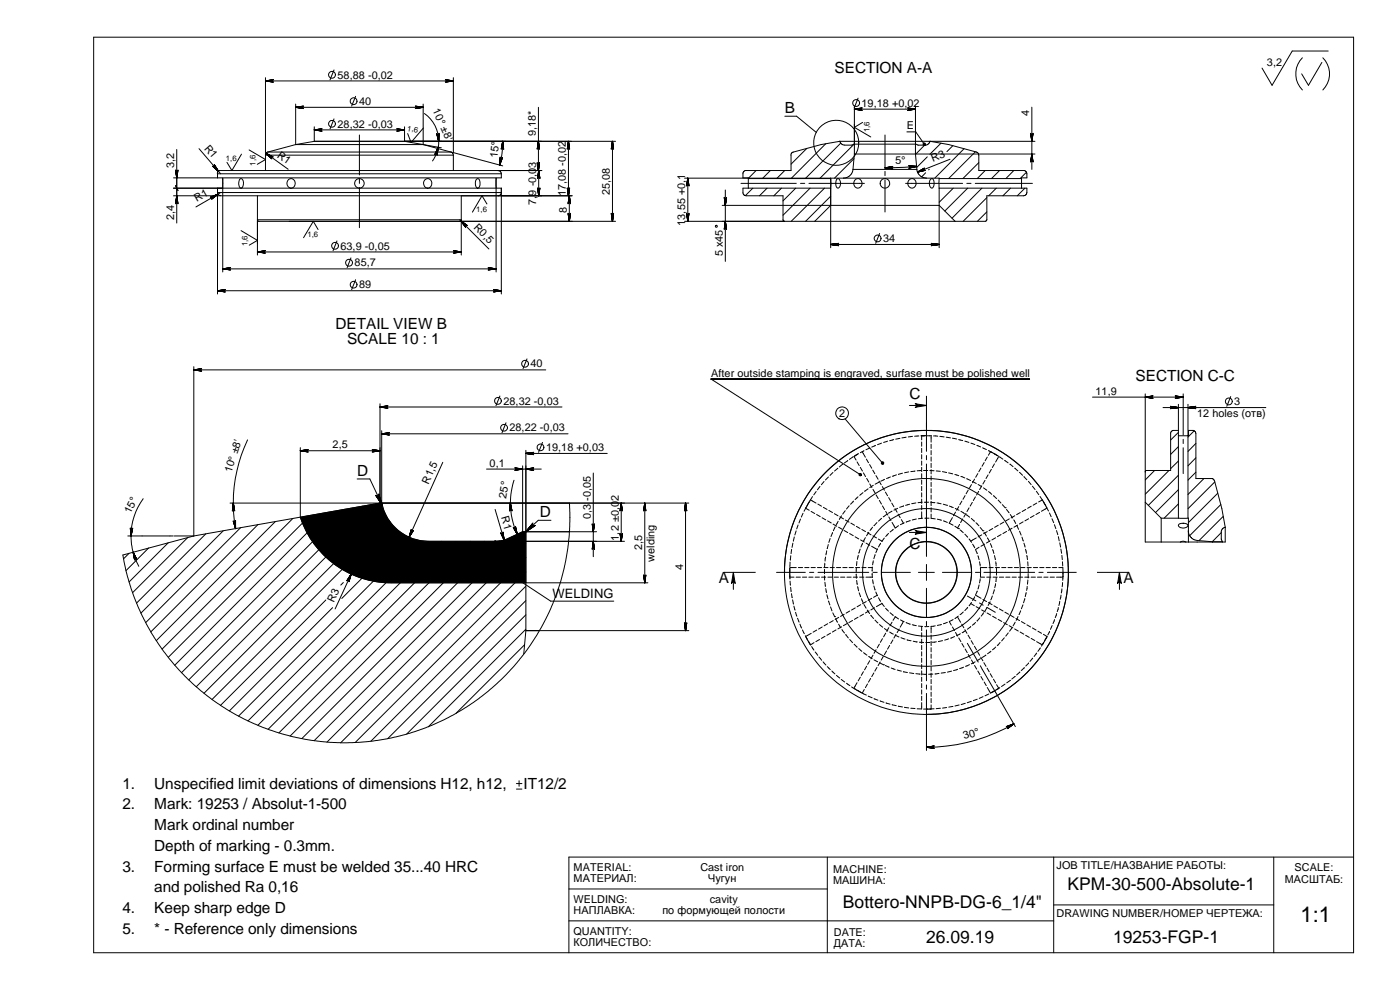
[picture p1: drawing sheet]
<svg xmlns="http://www.w3.org/2000/svg" width="420mm" height="297mm" viewBox="0 0 420 297" stroke-linecap="round" stroke-linejoin="round" font-family="sans-serif">
<defs><g id="words">
<text font-size="6.6" x="390.3" y="276.8">1:1</text>
<g font-size="5.2">
<text x="320.4" y="267.1">KPM-30-500-Absolute-1</text>
<text x="253" y="272.6">Bottero-NNPB-DG-6_1/4&quot;</text>
<text x="277.9" y="282.9">26.09.19</text>
<text x="334.1" y="282.9">19253-FGP-1</text>
</g>
<g font-size="4.6">
<text x="250.4" y="21.8">SECTION A-A</text>
<text x="235.5" y="33.9">B</text>
<text x="100.7" y="98.8">DETAIL VIEW B</text>
<text x="104.1" y="103.2">SCALE 10 : 1</text>
<text x="272.9" y="119.8">C</text>
<text x="340.8" y="114.2">SECTION C-C</text>
<text x="107.2" y="142.7">D</text>
<text x="162" y="155.1">D</text>
<text x="272.9" y="164.8">C</text>
<text x="215.8" y="175">A</text>
<text x="337.2" y="175">A</text>
<text x="36.7" y="236.6">1.</text>
<text x="46.3" y="236.6">Unspecified limit deviations of dimensions H12, h12,</text>
<text x="157.1" y="236.6">IT12/2</text>
<text x="36.7" y="242.9">2.</text>
<text x="46.3" y="242.9">Mark: 19253 / Absolut-1-500</text>
<text x="46.3" y="249.1">Mark ordinal number</text>
<text x="46.3" y="255.3">Depth of marking - 0.3mm.</text>
<text x="36.7" y="261.5">3.</text>
<text x="46.3" y="261.5">Forming surface E must be welded 35...40 HRC</text>
<text x="46.3" y="267.7">and polished Ra 0,16</text>
<text x="36.7" y="274">4.</text>
<text x="46.3" y="274">Keep sharp edge D</text>
<text x="36.7" y="280.2">5.</text>
<text x="46.3" y="280.2">* - Reference only dimensions</text>
</g>
<text font-size="3.9" x="165.8" y="179.5">WELDING</text>
<g font-size="3.3">
<text x="101.3" y="23.6">58,88 -0,02</text>
<text x="380.2" y="19.7">3,2</text>
<text x="107.8" y="31.5">40</text>
<text x="129.8" y="33.1" transform="rotate(66 129.8 33.1)">10° ±8'</text>
<text x="258.6" y="32">19,18 +0,02</text>
<text x="308.9" y="34.9" transform="rotate(-90 308.9 34.9)">4</text>
<text x="101.3" y="38.3">28,32 -0,03</text>
<text x="160.8" y="40.8" transform="rotate(-90 160.8 40.8)">9,18*</text>
<text x="272.2" y="38.8">E</text>
<text x="61.2" y="44.6" transform="rotate(49 61.2 44.6)">R1</text>
<text x="82.9" y="47" transform="rotate(35 82.9 47)">R1</text>
<text x="149.4" y="47.4" transform="rotate(-84 149.4 47.4)">15°</text>
<text x="52.3" y="50.3" transform="rotate(-90 52.3 50.3)">3,2</text>
<text x="268.7" y="49.2" transform="rotate(-2 268.7 49.2)">5°</text>
<text x="280" y="48.7" transform="rotate(-22 280 48.7)">R3</text>
<text x="160.9" y="58.7" transform="rotate(-90 160.9 58.7)">9 -0,03</text>
<text x="169.8" y="58.9" transform="rotate(-90 169.8 58.9)">17,08 -0,02</text>
<text x="183" y="58.5" transform="rotate(-90 183 58.5)">25,08</text>
<text x="52.3" y="66" transform="rotate(-90 52.3 66)">2,4</text>
<text x="59.1" y="60.7" transform="rotate(-30 59.1 60.7)">R1</text>
<text x="160.9" y="61.5" transform="rotate(-90 160.9 61.5)">7,</text>
<text x="170.1" y="63.8" transform="rotate(-90 170.1 63.8)">8</text>
<text x="205.7" y="67.7" transform="rotate(-90 205.7 67.7)">13,55 +0,1</text>
<text x="102.2" y="74.9">63,9 -0,05</text>
<text x="216.9" y="76.9" transform="rotate(-90 216.9 76.9)">5 x45</text>
<text x="265" y="72.6">34</text>
<text x="106.4" y="80">85,7</text>
<text x="107.8" y="86.5">89</text>
<text x="159.2" y="110.3">40</text>
<text x="213.4" y="113.1">After outside stamping is engraved, surfase must be polished well</text>
<text x="328.8" y="118.4">11,9</text>
<text x="151.1" y="121.4">28,32 -0,03</text>
<text x="251.8" y="125.1">2</text>
<text x="359.3" y="125.2">12 holes (отв)</text>
<text x="370.4" y="121.5">3</text>
<text x="152.9" y="129.4">28,22 -0,03</text>
<text x="99.8" y="134.5">2,5</text>
<text x="163.9" y="135.3">19,18 +0,03</text>
<text x="69.5" y="142" transform="rotate(-72 69.5 142)">10° ±8'</text>
<text x="146.9" y="140">0,1</text>
<text x="128.6" y="145.4" transform="rotate(-66 128.6 145.4)">R1,5</text>
<text x="151.9" y="149.6" transform="rotate(-81 151.9 149.6)">25°</text>
<text x="39.1" y="154.2" transform="rotate(-64 39.1 154.2)">15°</text>
<text x="150.4" y="155.3" transform="rotate(74 150.4 155.3)">R1</text>
<text x="177.3" y="155.8" transform="rotate(-90 177.3 155.8)">0,3</text>
<text x="177.3" y="150.3" transform="rotate(-90 177.3 150.3)">-0,05</text>
<text x="185.7" y="162.2" transform="rotate(-90 185.7 162.2)">1,2 ±0,02</text>
<text x="192.7" y="165.2" transform="rotate(-90 192.7 165.2)">2,5</text>
<text x="196.4" y="168.5" transform="rotate(-90 196.4 168.5)">welding</text>
<text x="205" y="171" transform="rotate(-90 205 171)">4</text>
<text x="100.2" y="180.8" transform="rotate(-65 100.2 180.8)">R3</text>
<text x="289.4" y="221.9" transform="rotate(-15 289.4 221.9)">30°</text>
<text x="172.1" y="261.4">MATERIAL:</text>
<text x="210.2" y="261.4">Cast iron</text>
<text x="250" y="261.8">MACHINE:</text>
<text x="317.1" y="260.8">JOB TITLE/НАЗВАНИЕ РАБОТЫ:</text>
<text x="388.5" y="261.5">SCALE:</text>
<text x="172.1" y="264.8">МАТЕРИАЛ:</text>
<text x="212.5" y="264.8">Чугун</text>
<text x="250" y="265.2">МАШИНА:</text>
<text x="385.6" y="264.9">МАСШТАБ:</text>
<text x="172.1" y="274.3">НАПЛАВКА:</text>
<text x="172.1" y="270.9">WELDING:</text>
<text x="198.8" y="274.3">по формующей полости</text>
<text x="213" y="270.9">cavity</text>
<text x="317.1" y="275.1">DRAWING NUMBER/НОМЕР ЧЕРТЕЖА:</text>
<text x="172.1" y="280.5">QUANTITY:</text>
<text x="250.2" y="280.7">DATE:</text>
<text x="172.1" y="283.8">КОЛИЧЕСТВО:</text>
<text x="250.2" y="284">ДАТА:</text>
</g>
<text font-size="3.2" x="142" y="68.4" transform="rotate(45 142 68.4)">R0,5</text>
<g font-size="2.3">
<text x="122.1" y="39.2" transform="rotate(10 122.1 39.2)">1,6</text>
<text x="260.9" y="39.7" transform="rotate(-90 260.9 39.7)">1,6</text>
<text x="67.8" y="48.2">1,6</text>
<text x="76.7" y="49.7" transform="rotate(-90 76.7 49.7)">1,6</text>
<text x="142.9" y="63.6">1,6</text>
<text x="92.2" y="71.2">1,6</text>
<text x="74.3" y="73.9" transform="rotate(-90 74.3 73.9)">1,6</text>
</g>
</g></defs>
<g fill="none" stroke="#000" stroke-width=".3">
<path d="M28.1 11.2h378.1v274.7h-378.1zM390.9 17.3a6.9 6.9 0 0 0 0 9.7M396.7 18.7l-4 6.9-2-3.4M397 17.3a6.8 6.8 0 0 1 0 9.7M398.6 15.3h-10.8l-6 10.3-3-5.2M79.7 23.3v22.5M79.7 24.3h56.4M88.7 32.2h38.3M88.7 31.2v12.2M94.3 39h27.1M94.3 38v4.4M100.2 21l-1.1 2.9"/>
<path d="M100.2 35.7l-1.1 2.9M106.7 28.9l-1.2 2.9M121.4 38v4.4M127 31.2v12.2M127.1 38.4l-3.7 4.3-1.1-2.6M127.4 34.1a10.2 10.2 0 0 1 2.4 14.2M136.1 23.3v22.5l14.8 4M161.6 32.2v19M235.5 34.9h3.6l5.9 4.8M256.4 31.8v14.4M256.4 32.8h18.3M257.5 29.4l-1.1 3"/>
<path d="M258.9 36.7l-2.5 1.5 4.9 2.9M272.2 39.6h2.6l2.6 3.7M274.7 31.8v14.4M309.7 32.2v18.6M52.1 53.4h13.2M52.7 55.7l.7 1.5M53 44.9v22M59.7 44.6l6.5 7.5M66.2 57.8l-7.4 4.3M66.8 53.6v2.9h-14.7M66.8 53.4v28.2M71.9 53.9l.4-.3a1.74 1.74 0 0 1 0 2.9l-.5-.5-.2-.9z"/>
<path d="M72.5 46.3l-2.9 4.9-1.5-2.5M74.8 45l4.9 2.9-2.5 1.4M77.3 58.7v17.8M79.7 46.6h56.4M79.7 46.6v4.6M79.8 46l6.7 4.8M80.4 45.6l-.5 .3-.2 .7M86.6 53.9a1.34 1.34 0 0 1 2 1 1.34 1.34 0 0 1-1.8 1.4 1.53 1.53 0 0 1-.2-2.4zM88.7 43.4h38.3M88.7 43.4l-8.3 2.2M94.3 42.4h27.1M94.3 42.4l-5.6 1"/>
<path d="M94.4 42.4h90.3M107.9 40.5v12M107.9 53.7v1.3M107.9 56.3v12M121.4 42.4l5.6 1M127 43.4l8.3 2.2h-54.9M127 43.4l5.5 1M127.6 53.9a1.33 1.33 0 0 1 2 1 1.33 1.33 0 0 1-1.8 1.4 1.56 1.56 0 0 1-.2-2.4zM135.3 45.6l.5 .3 .3 .7M136.1 46.6v4.6M142.9 53.9l.5-.3a1.71 1.71 0 0 1-.1 2.9l-.6-.9v-.9zM148.9 53.6v2.9"/>
<path d="M148.9 53.4v28.2M149.5 51.2l.8 .4 .2 .5M150.5 57.8h-85.2l.1 .4 .8 .5M150.5 52.1h-85.2v1.3M150.5 52.1v1.3h-85.2M150.5 57.8l-.2 .6-.8 .3h-97.4M150.9 42.4a25.1 25.1 0 0 1-1 7.1M161.7 51.2v7.5M162.6 51.2h-96.7l-.5 .3-.2 .6M170.6 42.4v16.3M170.9 58.7v7.7M171.8 58.7h-33.4v7.2"/>
<path d="M183.8 42.4v24M205.4 53.5h47.8M206.4 53.5v12.9M217.7 57v21.4M222.4 55h16.6M225.9 56.5l-2.2 2.2M226.9 51.2l-2.3 2.4h24.7v2.9h-26.3v1.5l.6 .7h11.4v7.4l.5 .3M230.2 56.5l-2.3 2.2M231.2 51.2l-2.4 2.4M234.5 56.5l-2.3 2.2M235.5 51.2l-2.4 2.4M238.8 56.5l-3.8 3.8"/>
<path d="M240.2 55h1.3M242.1 44.5l-4.7 4.8M242.8 55h16.6M243.1 56.5l-8.1 8.1M247.4 56.5l-10 9.9M247.8 43.1l-10.4 10.5M249.3 58.9l-7.5 7.5M249.3 53.5v20.8M251.1 53.8l.2-.2a1.57 1.57 0 0 1 .7 2.5l-.5 .4a2.03 2.03 0 0 1-.4-2.7zM252 42.4l-5.6 1-8.6 2.3-.4 .6v4.9l-14 .1-.4 .5v1.6h1.6v3.1M252 42.4h.1M252.1 42.4l.3 .7 .8 .4h2.5l.6-.2"/>
<path d="M252.1 42.4h27M252.3 43l-10.6 10.6M253.2 53.5h24.8M256 50.8h19.2M256 50.8l-.2 .8-.6 1-1 .6-1 .3M256.3 47.6l-5.9 5.9M256.3 43.3l-10.3 10.3M256.4 46.2h18.3M256.4 46.2l-.4 4.6M256.8 53.8a1.33 1.33 0 0 1 1.9 1.3 1.33 1.33 0 0 1-2 1l-.5-1.1 .1-.4zM265.6 40.5v9.7M265.6 51.4v1.3"/>
<path d="M265.6 54v9.6M271.8 55h17.1M272.7 54.1a1.37 1.37 0 0 1 2.2 .2 1.37 1.37 0 0 1-.8 2.1 1.4 1.4 0 0 1-1.5-.6 1.4 1.4 0 0 1 .1-1.7zM274.7 46.2l.5 4.6M274.7 46.2h35.9M275.1 49.9l-9.5 .5M275.2 50.8l.3 1.2 .7 .8 .8 .4 1 .2M277.5 43.5l-2.7 2.8M277.8 51.8l-1.2 1.3M278 53.5l3.9 .1M278.3 47.1l-3.2 3.1M278.9 50.8l-.2 .2"/>
<path d="M279.1 42.4l-.4 .8-.8 .3h-2.4l-.6-.2h-18.6M279.1 42.4h31.5M279.1 42.4l5.6 1 8.3 2.2M279.3 53.8l.4-.2a1.94 1.94 0 0 1 0 2.9 1.91 1.91 0 0 1-.4-2.7zM281.9 53.6v2.9M281.9 56.5h26.3l-.1 1.5-.6 .7h-11.3v7.2l-.3 .5h-9.3M281.9 56.5v17.8M281.9 53.6h24.7M282.4 43l-3.3 3.3M285.1 47.8l-9.7 3.8M286 43.7l-1.8 1.8M286.1 56.5l-4.2 4.2"/>
<path d="M289.3 44.6l-8.8 8.9M290.2 55h1.2M290.4 56.5l-6.9 6.8M292.7 55h17.1M292.7 45.5l-8 8.1M293 45.6l.6 .4 .2 .6v4.6h13.7l.3 .1 .3 .5 .1 1.6h-1.6v3.1M293.8 48.8l-4.8 4.8M294.7 56.5l-9 9M295.7 51.2l-2.4 2.4M296.2 59.3l-7.1 7.1M299 56.5l-2.3 2.2M300 51.2l-2.4 2.4"/>
<path d="M303.3 56.5l-2.3 2.2M304.2 51.2l-2.3 2.4M307.6 56.5l-2.3 2.2M308.1 51.7l-1.9 1.9M72.3 69.2l5 2.9-2.5 1.5M77.3 75.6h61.1M86.8 66.4h97.9M95.5 68.9l-1.5-2.5-2.9 4.9M101.1 72.3l-1.2 2.9M105.3 77.4l-1.1 2.9M138 65.9l8.7 8.8M138.4 65.9h-61.1l.5 .5"/>
<path d="M138.4 65.9l-.4 .5h-60.2M138.4 66.4v10.1M146.1 61.2l-1.4-2.5-2.9 5M205.4 66.4h39.1M216.7 61.6h32.6M244.5 66.4h42.1M249.3 61.6h32.6l4.7 4.8M249.3 61.6l-4.8 4.8M249.3 73.3h32.6M264 70l-1.2 3M296.2 63.6l-2.9 2.8M65.3 88.2v-31.7h85.2v31.7"/>
<path d="M65.3 87.2h85.2M66.8 80.7h82.1M106.7 83.9l-1.2 3M58.2 110v50.8M58.2 111h105.6M150 118.8l-1.2 2.9M158.2 107.7l-1.2 2.9M278 118.8v16.6M309 113.7h-95.6l44.7 28.7M327.9 119.2h27.2M343.7 118.2v44.4h10.5M355.1 118.2v12.3"/>
<path d="M369.4 119l-1.2 2.9M74.3 132a44.1 44.1 0 0 0-3.6 26.6M90.1 134.3v20.9a28.7 28.7 0 0 0 27.3 19.7h77M90.1 135.2h23.9M114 121.1v29.8l-55.8 9.9M114 122.1h54.7M114.6 129.2v21.7a14.3 14.3 0 0 0 14 11.5h58.8M114.6 130.2h55.9M132.9 138.7l-10.1 22.5M151.8 126.9l-1.1 2.9M156.8 139.8v19.7M157.8 135.1v54.1"/>
<path d="M157.8 136h24.4M162.8 132.7l-1.2 3M252.9 139.3l-1 .8M253.6 125.7l11.2 13.2M254.4 138.2l-1 .7M256 137.1l-1.1 .7M256.5 136.8l-.2 .2 .6 1M257.2 138.6l.7 1.1M257.3 136.3l-.8 .5M257.6 136.1l-1.1 .7M258.7 135.5l1 1.7M259.3 135.2l-1.1 .6"/>
<path d="M260 137.7l.6 1.1M261 139.4l.6 1.1M261 134.4l-1.1 .5M262.8 133.6l-1.2 .5M264.5 133l-1.1 .4M266.4 132.4l-1.2 .3M268.2 131.9l-1.2 .3M270.1 131.5l-1.3 .3M271.9 131.2l-1.2 .2M272.9 121.7h5.1M273.9 130.9l-1.3 .2M275.8 130.8l-1.3 .1"/>
<path d="M276.4 130.8h1.2M276.6 130.7v1.3M276.6 132.6v1.3M276.6 134.5v1.3M276.6 136.4v1.3M276.6 138.3v1.3M277.8 130.7l-.5 .1M278 136.7v1.3M278 139.2v27.7M278.3 130.8h1.2M279.4 130.7v2M279.4 133.3v1.3"/>
<path d="M279.4 135.2v1.3M279.4 137.1v1.3M279.4 139v1.3M280.2 130.8l1.2 .1M282.1 130.9l1.2 .2M284 131.2l1.2 .2M285.8 131.5l1.3 .2M287.7 131.9l1.2 .3M289.6 132.4l1.2 .3M291.4 133l1.2 .4M293.2 133.6l1.1 .5M294.9 134.4l1.1 .5"/>
<path d="M295.4 138.8l-.7 1.1M296.3 137.1l-.6 1.1M296.6 135.2l1.1 .6M298.3 136.1l.2 .1M298.4 136.1l-1.1-.6-.7 1.1M298.4 139.2l-.6 1.1M298.5 136.2l1.1 .6M298.5 136.2l.9 .5M299.7 137l-.9 1.6M299.9 137.1l1.1 .7M301.5 138.1l1.1 .8M303.1 139.3l.9 .7"/>
<path d="M349 122.3h30.9M353.7 130.7h3v-1.6h1.5l.5 .4 .2 .6v13.5h4.9l.6 .7M353.7 129.1h-1.7l-.7 .7v11.4h-7.3l-.3 .4M353.7 129.7l-2.4 2.3M353.7 134l-2.4 2.3M353.7 138.3l-2.4 2.3M353.7 121.3v34.2M355.1 131.8v1.3M355.1 134.4v7.7M356.5 121.3v34.2M358.4 129.3l-1.9 1.8M358.9 133l-2.4 2.5"/>
<path d="M358.9 137.4l-2.4 2.4M43 149.6a18.8 18.8 0 0 0-1.3 20.3M67 159.2l-24.7 24.8M69 150.9h137.7M72.2 158.3l-28.5 28.5M77.4 157.4l-32.1 32.2M82.6 156.5l-35.7 35.7M87.9 155.6l-39.3 39.2M93.1 154.6l-42.6 42.6M98.3 153.7l-45.8 45.9M103.5 152.8l-49 49M107.2 143.7h3.8l3.6 7.7"/>
<path d="M108.8 151.9l-52.2 52.1M113.9 151l-55 55.1M115.4 153.8l-54.2 54.2M117 156.5l-53.4 53.4M119 158.8l-13.1 13.1M146 140.7h16.4M148.6 152.9l2.7 9.1M154.3 144.1a22 22 0 0 0 .9 16.2M156.8 159.5l-4.2 2a8.9 8.9 0 0 1-4 .9M156.8 159.5h22.2M156.9 159.5l-8.9 8.9M165.4 156.1h-3.9l-3.7 3.4"/>
<path d="M170.9 150.9l.1 7.1-.6 6.4-1.1 6-1.7 6.3-2.2 5.7-3 6-3.1 5-4.1 5.4-4.9 5.2-3.8 3.4-4.5 3.4-6.1 3.8-6.4 3.1-6.5 2.3-5.6 1.4-6.7 1.1-8.5 .4-8.6-.7-8.9-2-5.9-2-8.2-3.9-7-4.4-5.9-4.9-5.6-5.8-2.9-3.6-2.9-4.3-4-7.3-3-7.4-1.5-5.4-.9-4.7 21.3-5.7M178.1 141.9v25.1M186.4 150.9v11.5M193.5 150.9v24M205.7 150.9v38.3M238.9 159.3l-.4 1.2M239.5 157.5l-.4 1.2M240.2 155.7l-.4 1.2M241 154l-.5 1.1M241.9 152.3l-.6 1.1M242.4 151.4l-.6 1.1 1.1 .6M242.8 150.7l-.6 1.1"/>
<path d="M242.8 150.7l-.3 .5M243.1 150.1l-.3 .6M243.2 150l1.7 .9M243.4 153.4l1.1 .7M243.8 149l-.6 1.1M244.9 147.5l-.7 1M245.1 154.4l1.1 .6M245.4 151.2l1.1 .7M246.1 146l-.8 1M246.7 155.3l1.1 .7M247.1 152.2l1.1 .7M247.3 144.5l-.8 .9"/>
<path d="M248.4 156.3l1.1 .6M248.6 143.1l-.9 .9M248.8 153.1l1.1 .7M249.9 159.8l-.5 1.2M250 141.8l-.9 .8M250 157.3l1.1 .6M250.4 154.1l1.1 .7M250.7 158.1l-.6 1.1M251.4 140.5l-1 .8M251.5 156.4l-.5 1.1M251.7 158.2l1.1 .6M252.1 155.1l1.1 .6"/>
<path d="M252.6 154.8l-.7 1.1M253.3 159.2l1.1 .6M253.7 153.2l-.8 1M253.7 156l1.1 .7M254.8 151.8l-.8 .9M255.4 157l1.1 .6M256.2 150.4l-.9 .9M257 157.9l1.1 .7M257.5 149l-.9 .9M258.2 140.2l.6 1.1M258.7 158.9l1.1 .6M259 147.8l-1 .8"/>
<path d="M259.1 141.9l.7 1.1M260.1 143.5l.6 1.1M260.3 159.8l1.1 .7M260.5 146.7l-1 .7M260.7 159.7l-.6 1.1M261 145.2l.7 1.1M261.9 158.2l-.8 1M261.9 141l.7 1.1M262 146.8l.6 1.1M262.1 145.6l-1.1 .7M262.9 142.7l.6 1.1M262.9 148.5l.7 1.1"/>
<path d="M263.2 156.8l-.9 .9M263.7 144.7l-1.1 .6M263.8 144.3l.7 1.1M263.9 150.1l.6 1.1M264.6 155.5l-.9 .9M264.8 146l.6 1.1M264.8 151.8l.7 1.1M265.5 143.8l-1.2 .6M265.7 147.6l.7 1.1M265.8 153.4l.6 1.1M266.1 154.3l-1.1 .8M266.7 149.3l.6 1.1"/>
<path d="M266.7 155.1l.7 1.1M267.2 143.1l-1.1 .5M267.6 150.9l.7 1.1M267.7 153.4l-1.1 .6M267.7 156.7l.9 1.7M268.1 158.8l-1 .8M268.6 152.6l.6 1.1M269 142.5l-1.2 .4M269.4 152.5l-1.1 .6M269.5 154.2l.7 1.1M269.6 142.3h.1M269.7 157.7l-1.1 .7"/>
<path d="M270.5 155.9l.6 1.1M270.8 142l-1.1 .3M271.2 151.8l-1.2 .4M271.4 156.9l-1.2 .5M271.9 156.6h.1M272.7 141.6l-1.2 .2M272.9 159.8h5.1M273 151.3l-1.2 .3M273.1 156.2l-1.1 .4M273.1 156.2h.1M274.6 141.3l-1.3 .2M274.9 150.9l-1.3 .2"/>
<path d="M275 155.7l-1.2 .3M276.5 141.2l-1.2 .1M276.6 140.2v1.3M276.6 142.1v1.3M276.6 144v1.3M276.6 146v1.2M276.6 147.9v1.2M276.6 149.8v1.2M276.6 151.7v1.2M276.6 153.6v1.9M276.8 150.7l-1.3 .1M276.9 155.5l-1.3 .1"/>
<path d="M277.2 141.2h1.2M277.4 150.7h1.3M277.5 155.5h1.3M279.1 141.2l1.2 .1M279.3 150.7l1.3 .1M279.4 154.2v1.3l1.3 .2M279.4 140.9v1.3M279.4 142.8v1.3M279.4 144.7v1.3M279.4 146.6v1.3M279.4 148.5v1.3M279.4 150.4v1.3"/>
<path d="M279.4 152.3v1.3M281 141.3l1.2 .1M281.2 150.9l1.2 .3M281.3 155.8l1.2 .3M282.8 141.5l1.3 .3M283.1 151.3l1.2 .3M283.1 156.3l1.2 .4M284.3 151.6h.1M284.7 141.9l1.2 .3M284.9 151.8l1.2 .5M285.8 155.3l-.9 1.7 1.1 .6M286.6 142.4l1.1 .3"/>
<path d="M286.6 157.9l1.1 .7M286.7 152.6l1.1 .5M286.8 153.7l-.7 1.1M287.7 158.6h.1M287.7 152l-.6 1.1M288 157.3l-.6 1.1M288.1 159l1 .8M288.4 142.9l1.2 .5M288.4 153.4l1 .7M288.7 150.4l-.7 1.1M288.9 155.7l-.6 1.1M289.6 148.7l-.6 1.1"/>
<path d="M289.9 154l-.6 1.1M290 154.4l1 .8M290.2 143.6l1.1 .6M290.6 147.1l-.7 1.1M290.8 152.4l-.6 1.1M291.5 155.6l.9 .8M291.5 145.4l-.6 1.1M291.8 150.7l-.6 1.1M291.8 144.5l1.2 .6M292.5 143.7l-.7 1.2M292.7 149.1l-.6 1.1M292.9 156.8l.9 1"/>
<path d="M293.5 142.1l-.7 1.1M293.5 145.4l1.1 .6M293.7 147.4l-.6 1.1M294.2 158.3l.8 .9M294.4 140.4l-.6 1.1M294.6 145.8l-.6 1.1M295 159.2h.1M295.1 146.4l1.1 .7M295.3 159.8l.7 1.1M295.6 144.1l-.6 1.1M296.3 159.5l-1.1 .6M296.5 142.5l-.6 1.1"/>
<path d="M296.7 147.5l.9 .8M297.5 140.8l-.6 1.1M297.9 158.6l-1.1 .6M298.2 148.7l.9 .9M299.6 150l.8 .9M299.6 157.6l-1.1 .6M300.8 151.4l.9 .9M301.2 156.7l-1.1 .6M301.7 152.3h.1M302 152.9l.9 1M302.1 159.5l-1.1 .6M302.9 155.7l-1.1 .6"/>
<path d="M303.2 154.4l.7 1M303.7 158.5l-1.1 .6M304.2 156l.6 1.1M304.5 140.4l1 .9M304.5 154.8l-1.1 .6M305.1 157.6l.6 1.2M305.4 157.6l-1.1 .6M306 141.7l.9 .9M306 159.4l.5 1.2M306.2 153.8l-1.1 .6M307 156.6l-1.1 .6M307.3 143l.9 1"/>
<path d="M307.8 152.9l-1.1 .6M308.7 144.4l.8 1M308.7 155.6l-1.1 .7M309.5 151.9l-1.1 .6M309.8 145.9l.8 1M310.3 154.7l-1.1 .6M311 147.4l.7 1M311.1 150.9l-1.1 .7M312 153.7l-1.1 .7M312.1 149l.7 1M312.8 150l.4 .6M312.8 150l-1.1 .6"/>
<path d="M313.1 150.6l.7 1.1M313.2 150.6l.2 .5M313.6 151.2l.6 1.1M314.1 152.2l.6 1.1M314.2 152.4l-1.7 1M315 153.9l.5 1.2M315.7 155.6l.5 1.2M316.4 157.4l.5 1.2M317.1 159.2l.4 1.2M343.7 150.7l4.8 4.8M346.5 141.2l-2.8 2.8M348.5 155.5h5.2"/>
<path d="M348.5 155.5v7.1M350.8 141.2l-7.1 7.1M353.7 155.5h2.8M353.7 142.6l-9.1 9M353.7 146.9l-6.9 6.9M353.7 151.2l-4.3 4.3M353.8 157.3l1.5-.3a.74 .74 0 0 1 .9 .2 .74 .74 0 0 1 0 .9l-1.4 .3a.78 .78 0 0 1-.9-.2 .78 .78 0 0 1-.1-.9zM356.5 155.5l.2 7.1M356.6 159.3l.4 1.4 .6 .8 .8 .5 5.5 .5M358.9 141.7l-2.4 2.3M361.3 143.6l-4.8 4.8M364.5 144.3l2.2 8.3 1 5.6v4.4h-.8"/>
<path d="M364.6 144.6l-8.1 8M365.5 148l-8.8 8.8M366.4 151.4l-9.4 9.3M366.5 159.8l-2.7 2.7M367.1 154.9l-7.3 7.3M367.7 158.2l-.7 .3-.4 .7v2.8M38.4 160.8h13.6M38.7 166l-1.6 1.7M44.6 164.4l-6.8 6.8M50.5 162.8l-11.8 11.8M52.3 160.8h5.9M56.3 161.3l-16.5 16.5"/>
<path d="M61.8 160.2l-20.8 20.8M103 174.8l-.7 .7M105.4 172.2l-4.8 10.5M121.5 160.6l-18.9 19M124.6 161.8l-53 53.1M128.3 162.4l-53.9 53.9M132.6 162.4l-55.2 55.2M136.9 162.4l-56.4 56.4M141.2 162.4l-57.5 57.5M142 165l23.3 15.4h18.9M142.2 165.7l-55.1 55.1M144.8 167.4l-54.2 54.2"/>
<path d="M145.5 162.4l-2.6 2.6M147.4 169.1l-53.1 53.1M148.5 162.3l.3 .3M148.6 162.3v.3M148.7 162.3l-.3 .3M149.9 162.3l-4.4 4.4M149.9 170.8l-51.8 51.9M152.6 172.5l-50.4 50.4M155.2 174.3l-48.6 48.5M157.7 176l-46.4 46.4M157.8 167.3l-4.6 4.6M157.8 163l-7.1 7.2"/>
<path d="M157.8 171.6l-2 2M217.2 171.7h9.6M220.1 171.7v5.2M233 171.7h8.7M235.5 171.7v-2.1a42.6 42.6 0 0 1 40.9-40.5l3.7 .1a42.6 42.6 0 0 1 40.5 42.5v2.1a42.6 42.6 0 0 1-42.6 40.6M237 170.5v1.3M237 171.9v1.3h1.3M237 172.5l.1 1.2M237 170.3h2M237.1 168.6l-.1 1.3M237.1 174.4l.1 1.2M237.2 168h.1"/>
<path d="M237.3 176.2l.1 1.3M237.3 166.7l-.1 1.3M237.5 178.1l.2 1.3M237.6 164.8l-.2 1.3M237.9 180l.2 1.3M238 163l-.3 1.2M238.4 161.1l-.3 1.3M238.9 173.2h1.3M239.6 170.3h1.3M240.8 173.2h1.3M241.5 170.3h1.3M242.7 173.2h1.3"/>
<path d="M243 171.7h1.2M243.4 170.3h1.3M244.6 173.2h1.3M245.3 170.3h1.3M245.5 171.7h15.2M246.5 173.2h1.3M247.2 170.3h1.3M247.4 170.9v1.3M247.4 172.8l.1 1.3M247.5 169l-.1 1.3M247.6 174.7l.1 1.3M247.8 167.1l-.2 1.2"/>
<path d="M247.8 176.6l.2 1.2M248.1 165.3l-.2 1.2M248.2 178.5l.3 1.2M248.5 173.2h1.2M248.6 163.4l-.4 1.2M249.1 161.6l-.3 1.2M249.1 170.3h1.3M250.4 173.2h1.2M251 170.3h1.3M252.3 173.2h1.2M252.9 170.3h1.3M254.2 173.2h1.2"/>
<path d="M254.8 170.3h1.3M255 160.1l1.1 .6M256.1 173.2h1.2M256.6 161.1l1.1 .6M256.8 170.3h1.2M257 172.2v1.3M257 170.3v1.3M257.1 174.1l.2 1.3M257.2 168.5l-.2 1.2M257.4 176l.3 1.3M257.6 166.6l-.3 1.2M257.9 177.9l.4 1.2"/>
<path d="M258 173.2h1.2M258.1 164.7l-.4 1.3M258.3 162l1.1 .6M258.5 179.6l.5 1.2M258.7 170.3h1.2M258.9 163l-.5 1.2M259.7 161.3l-.6 1.1M259.9 173.2h1.9M259.9 163l1.1 .6M260.6 170.3h1.2M261.6 163.9l1.7 1M261.6 179.5l-1.1 .7"/>
<path d="M261.7 172l.1 1.3M261.8 170.1l-.1 1.3M261.9 173.9l.2 1.3M262 160.8l1.1 .6M262 171.7h1.3M262.1 168.3l-.2 1.2M262.3 175.8l.3 1.2M262.6 166.4l-.3 1.2M262.8 177.6l.6 1.2M263.3 178.6l-1.1 .6M263.4 164.7l-.6 1.1M263.6 161.7l1.1 .7"/>
<path d="M263.7 179.4l.6 1.1M264.3 163l-.6 1.1M264.5 171.7h8.7M264.7 162.4l-.1 .1M265.4 161.4l-.7 1M266.7 160l-.9 1M275.6 171.7h4.8M278 169.4v4.7M278 176.5v8.7M282.8 171.7h8.7M289.6 160.3l.8 .9M290.3 178.8l2.6 1.5"/>
<path d="M290.8 161.7l.8 1M291.9 163.3l.6 1.1M292.5 179.1l-.6 1.1M292.7 171.7h1.3M292.8 165l.5 1.1M292.8 178.6l1.6 .9M293 161.4l-1.7 1M293.3 177.3l-.5 1.2M293.5 166.7l.3 1.2M293.8 175.5l-.3 1.2M293.8 164.2l-1 .7M294 168.6l.2 1.2"/>
<path d="M294.2 173.6l-.2 1.3M294.2 170.5l.1 1.2M294.2 170.3h2M294.2 173.2h1.3M294.3 171.7l-.1 1.3M294.6 160.5l-1.1 .6M295 179.9l1.1 .6M295.3 171.7h15.2M295.5 163.3l-1.1 .6M296.1 173.2h1.3M296.3 161.4l.7 1.1M296.8 170.3h1.3"/>
<path d="M297.1 162.3l-1.1 .6M297.2 163.1l.5 1.2M297.8 178.8l-.5 1.2M297.9 164.9l.4 1.2M298 173.2h1.3M298.4 177l-.4 1.2M298.4 177h.1M298.4 166.7l.3 1.2M298.7 170.3h1.3M298.8 175.1l-.3 1.2M298.8 161.4l-1.1 .6M298.8 168.6l.2 1.2"/>
<path d="M299 173.2l-.1 1.3M299 170.5v2.1M299.9 173.2h1.3M300.4 160.4l-1.1 .6M300.6 170.3h1.3M301.8 173.2h1.3M302.5 170.3h1.3M303.7 173.2h1.3M304.4 170.3h1.3M305.6 173.2h1.3M306.3 170.3h1.3M306.7 161.1l.4 1.2"/>
<path d="M307.3 163l.3 1.2M307.6 179.6l-.4 1.3M307.6 173.2h1.2M307.8 164.8l.3 1.2M308 177.8l-.3 1.2M308.1 166.7l.3 1.2M308.2 170.3h1.3M308.3 175.9l-.2 1.3M308.4 168.6l.1 1.2M308.5 174l-.1 1.3M308.6 170.5v1.2M308.6 172.1l-.1 1.3"/>
<path d="M309.5 173.2h1.2M310.1 170.3h1.3M311.4 173.2h1.2M311.8 171.7h1.3M312 170.3h1.3M313.3 173.2h1.2M313.9 170.3h1.3M314.3 171.7h8.7M315.2 173.2h1.2M315.8 170.3h1.3M317.1 173.2h1.9M317.6 161l.3 1.3"/>
<path d="M317.8 170.3h1.2M318.1 162.9l.2 1.3M318.4 164.7l.2 1.3M318.4 178.5l-.2 1.3M318.7 166.7l.1 1.2M318.7 176.7l-.2 1.2M318.9 168.6v1.2M318.9 174.8l-.1 1.3M319 170.5v2.5M319 172.9l-.1 1.2M319 171.7v.5M329.2 171.7h9.6"/>
<path d="M336 171.7v5.2M354.2 162.6l.9-.2 .8 .2M354.2 162.6h1.7M355.9 162.6h.8M363.9 162.5h2.9M363.9 162.5v.1M366.6 162l.2 .6h-10.1M97.8 180l-31.6 31.7M99.8 182.3l-31 31M157.4 193.4l-20.5 20.6M157.8 180.2l-41.4 41.4M157.8 184.5l-35.8 35.7"/>
<path d="M157.8 188.8l-29.2 29.2M157.8 189.2l-.6 7M157.8 189.2h48.9M238.3 181.8l.3 1.3M238.8 183.7l.3 1.2M239.4 185.5l.4 1.2M240.1 187.3l.5 1.2M240.8 189l.6 1.1M241.7 190.7l.8 1.6M241.9 191.1l.3 .6M242.6 192.4l.6 1.1M243.5 190l-1.7 1"/>
<path d="M243.6 194l.7 1.1M244.3 192.8l-1.1 .7M244.6 195.6l.8 1M245.1 189l-1.1 .7M245.8 197.1l.8 1M246 191.9l-1.1 .6M246.8 188.1l-1.1 .7M247 198.6l.9 .9M247.6 190.9l-1.1 .6M248.4 187.1l-1.1 .7M248.6 180.3l.4 1.2M249.3 182.1l.4 1.2"/>
<path d="M249.3 190l-1.1 .6M249.9 183.9l.6 1.1M250.1 186.2l-1.1 .6M250.5 185h.1M250.8 185.6l.5 1.1M250.9 189l-1.1 .6M251.7 187.3l.6 1.1M251.7 185.2l-1.1 .7M252.6 188.1l-1.1 .6M252.7 188.9l.7 1M253.4 184.3l-1.1 .6M253.8 190.4l.8 1"/>
<path d="M254.2 187.1l-1.1 .6M255 191.9l.9 .9M255 183.3l-1.1 .7M255.9 186.2l-1.1 .6M256.3 193.3l.9 .9M256.7 182.4l-1.1 .6M257.5 185.2l-1.1 .6M257.7 194.6l1 .8M258.3 181.4l-1.1 .7M259.2 195.8l1 .8M259.2 184.3l-1.1 .6M259.3 181.4l.6 1.1"/>
<path d="M260 180.5l-1.1 .6M260.1 199.9l-.6 1.1M260.3 183l.7 1.1M260.7 197l1 .6M260.8 183.3l-1.1 .6M261 198.2l-.6 1.1M261.3 184.6l.9 1M262 196.6l-.6 1.1M262.3 198l1.1 .6M262.5 182.4l-1.1 .6M262.6 186l.9 .9M262.9 194.9l-.6 1.1"/>
<path d="M263.9 193.3l-.6 1.1M263.9 187.4l1 .8M264 198.9l1.1 .6M264.2 198.6l-.7 1.1M264.6 181l.1 .1M264.7 181.1l-1.7 .9M264.7 181.1l.7 .9M264.8 191.6l-.6 1.1M265.1 197l-.6 1.1M265.1 199.5h.1M265.4 188.6l1 .7M265.7 199.7l1.2 .5"/>
<path d="M265.8 182.5l.9 .9M265.8 190l-.6 1.1M266.1 195.3l-.7 1.1M266.7 188.3l-.6 1.1M267 189.6l1.1 .7M267 193.7l-.6 1.1M267.1 183.8l1 .8M267.7 186.7l-.6 1.1M268 192l-.7 1.1M268.6 185l1.1 .7M268.6 190.6l1.2 .5M268.7 185.1l-.7 1"/>
<path d="M268.9 190.4l-.6 1.1M269.9 188.7l-.7 1.1M270.3 186l1.1 .5M270.4 191.3l1.2 .5M271.1 186.5l-.9 1.7M271.9 186.8h.1M272 186.8l1.1 .5M272.2 192l1.2 .3M273.1 187.3h.1M273.8 187.4l1.2 .3M274.1 192.4l1.2 .2M275.6 187.8l1.3 .1"/>
<path d="M275.9 192.7l1.3 .1M276.6 187.9v1.3M276.6 189.9v1.2M276.6 191.8v1.2M276.6 193.7v1.2M276.6 195.6v1.2M276.6 197.5v1.2M276.6 199.4v1.2M277.5 188h1.3M278 186.5v1.2M278 189v15.2M279.1 192.7l-1.3 .1"/>
<path d="M279.4 190.5v1.3M279.4 192.4v1.3M279.4 194.3v1.3M279.4 196.2v1.3M279.4 198.1v1.3M280.7 187.8l-1.3 .1v2M281 192.6l-1.3 .1M281.6 192.5h.1M282.5 187.4l-1.2 .2M282.9 192.2l-1.2 .3M284.3 186.7l-1.2 .4M284.7 191.7l-1.2 .4"/>
<path d="M284.9 186.5l.6 1.1M285.8 188.1l.7 1.1M286 185.9l-1.1 .6M286.5 191l-1.2 .5M286.8 189.8l.6 1.1M287.4 185.1l.9 1.6M287.6 184.9l-1 .7M287.7 191.4l.7 1.1M288.2 190.1l-1.1 .6M288.6 187.3l.7 1.1M288.7 193.1l.6 1.1M289.1 183.6l-1 .8"/>
<path d="M289.6 188.9l.6 1.1M289.6 194.7l.7 1.1M289.8 189.2l-1 .7M290.3 193l3.3 5.7M290.4 182.2l-.8 1M290.5 190.6l.7 1.1M290.6 196.4l.6 1.1M291 199.4l-1.2 .5M291.3 188l-1 .8M291.3 181.1l1.1 .6M291.5 192.2l.6 1.1M291.5 180.7l-.7 1.1"/>
<path d="M291.5 198l.7 1.1M292.4 193.9l.7 1.1M292.5 199.7l.6 1.1M292.7 198.6l-1.2 .6M292.8 186.8l-1 .8M292.9 182l1.1 .7M293.4 195.5l.6 1.1M294 180.9l1.1 .7M294 185.4l-.8 .9M294.2 199.8l10.5 18.2M294.3 197.6l-1.1 .7M294.3 197.2l.7 1.1"/>
<path d="M294.6 183l1.1 .6M295.2 183.8l-.7 1.1M295.3 198.8l.6 1.1M295.9 196.5l-1.1 .8M296.2 182.2l2.5 1.5M296.2 182.2l-.6 1.1M296.2 183.9l1.1 .7M296.6 180.8l1.1 .6M297.1 180.5l-.6 1.2M297.4 195.4l-1 .8M297.9 184.9l1.1 .6M298.3 181.8l1.1 .6"/>
<path d="M298.8 194.1l-.9 .9M299.6 185.8l1.1 .7M299.9 182.7l1.1 .6M300.1 192.8l-.8 .9M301.2 186.8l1.1 .6M301.4 191.4l-.8 .9M301.6 183.7l1.1 .6M302.6 189.9l-.8 1M302.9 187.7l1.1 .7M303.2 184.6l1.1 .6M303.7 188.3l-.7 1.1M304.5 188.7l1.1 .6"/>
<path d="M304.7 186.7l-.7 1.1M304.9 185.6l1.1 .6M305.5 185l-.5 1.1M306.2 189.6l1.1 .7M306.3 183.2l-.5 1.2M306.5 186.5l1.1 .6M307 181.5l-.5 1.2M307.8 190.6l1.1 .6M308.2 187.5l1.1 .6M308.7 198.9l-.9 .9M309.5 191.5l1.1 .7M309.8 188.4l1.1 .6"/>
<path d="M309.9 197.5l-.8 .9M311.1 195.9l-.8 1.1M311.1 192.5l1.7 .9M311.5 189.4l1.1 .6M312.2 194.4l-.7 1M313.1 190.3l1.1 .7-.7 1.2M313.2 192.8l-.7 1.1M313.6 192.3l-.7 1M314.2 191.1l-.6 1M315 189.4l-.5 1.1M315.8 187.7l-.5 1.1M316.5 185.9l-.5 1.2"/>
<path d="M317.1 184.1l-.4 1.2M317.6 182.3l-.3 1.2M318.1 180.4l-.3 1.3M248.3 200l.9 .9M249.6 201.3l1 .9M251 202.6l1 .8M252.5 203.9l1 .7M254 205l1.1 .7M255.6 206.1l1.1 .6M256.4 206.6l.1 .1M256.5 206.7l1 .5M257.2 207.1l.3 .1"/>
<path d="M257.2 204.8l-.9 1.7M257.5 207.2l.8 .5M258.2 203.2l-.6 1.1M258.9 208l1.1 .6M259.1 201.5l-.6 1.1M259.4 206.9l-.7 1.1-1.1-.7M260.3 205.2l-.6 1.1M260.6 208.9l1.1 .5M261.3 203.6l-.7 1.1M262.3 201.9l-.7 1.1M262.3 209.6l1.2 .5M263.2 200.3l-.6 1.1"/>
<path d="M264.1 210.3l1.2 .4M265.9 210.9l1.2 .4M267.5 200.4l1.1 .5M267.7 211.4l1.3 .3M269.3 201l1.2 .4M269.6 211.9l1.2 .2M271.1 201.5l1.2 .3M271.5 212.2l1.2 .2M273 201.9l1.2 .2M273.3 212.5l1.3 .1M274.9 202.1l1.2 .2M275.3 212.7h1.2"/>
<path d="M276.6 201.3v1.3M276.6 203.2v1.3M276.6 205.1v1.3M276.6 207v1.3M276.6 208.9v1.3M276.6 210.8v2M276.8 202.3h1.2M278 205.5v1.3M278 208.1v17.1M279.4 211.5v1.3h-2.2M279.4 200.1v1.2M279.4 202v1.2"/>
<path d="M279.4 203.9v1.2M279.4 205.8v1.2M279.4 207.7v1.2M279.4 209.6v1.2M280 202.3h-1.3M280.3 212.7h-1.2M281.8 202l-1.2 .2M282.2 212.5l-1.2 .1M283.7 201.8l-1.3 .2M284.1 212.3l-1.2 .2M285.6 201.4l-1.2 .3M286 211.9l-1.3 .3"/>
<path d="M287.4 200.8l-1.2 .4M287.9 211.5l-1.3 .3M289.2 200.2l-1.2 .4M289.7 211l-1.2 .4M291.5 210.4l-1.2 .4M293.3 209.8l-1.2 .4M293.5 201.3l.6 1.1M294.4 203l.6 1.1M295 209l-1.1 .5M295.4 204.6l.6 1.1M296.2 200.5l.7 1.1M296.3 206.3l1 1.7"/>
<path d="M296.8 208.2l-1.2 .6M297.2 202.1l.6 1.1M298.2 203.8l.6 1.1M298.4 207.3l-1.1 .6M298.4 207.3l-1 .5M298.5 207.2l-.1 .1M299.1 205.4l.7 1.1-1.1 .7M300.1 206.3l-1.1 .7M301.6 205.3l-1 .7M303.2 204.2l-1.1 .7M303.2 204.1v.1M304.2 217.2a52.3 52.3 0 0 1-26.2 7"/>
<path d="M304.6 203l-.9 .7M304.6 202.9v.1M306.1 201.6l-1 .9M307.4 200.3l-.9 .9M155 236.8h1.6M155 235.1h1.6M155.8 234.3v1.6M248.3 257.2v28.7M316.2 257.2v28.7M382.3 257.2v28.7M406.2 257.2h-235.5v28.7M170.7 266.7h77.6"/>
<path d="M170.7 276.3h145.5M316.2 271.5h66.1"/>
<circle cx="99.6" cy="22.4" r="1.03"/>
<circle cx="99.6" cy="37.1" r="1.03"/>
<circle cx="106.1" cy="30.4" r="1.02"/>
<circle cx="256.9" cy="30.9" r="1.04"/>
<circle cx="107.9" cy="55" r="1.44"/>
<circle cx="251" cy="42.8" r="6.7"/>
<circle cx="265.6" cy="55" r="1.43"/>
<circle cx="100.5" cy="73.8" r="1.02"/>
<circle cx="104.8" cy="78.8" r="1.04"/>
<circle cx="215" cy="67.9" r=".3"/>
<circle cx="263.4" cy="71.5" r="1.02"/>
<circle cx="106.1" cy="85.4" r="1.01"/>
<circle cx="157.6" cy="109.1" r="1.02"/>
<circle cx="149.4" cy="120.3" r="1.02"/>
<circle cx="151.3" cy="128.4" r="1.03"/>
<circle cx="162.2" cy="134.2" r="1.01"/>
<circle cx="252.7" cy="124" r="1.91"/>
<circle cx="368.8" cy="120.4" r="1.03"/>
<circle cx="278" cy="171.8" r="9.2"/>
<circle cx="278" cy="171.8" r="42.6"/>
<circle cx="278" cy="171.7" r="28.2"/>
<circle cx="278" cy="171.8" r="19.2"/>
<circle cx="278" cy="171.8" r="13.6"/>
<circle cx="278" cy="171.7" r="13.5"/>
<circle cx="278" cy="171.8" r="9.3"/>
</g>
<g fill="#000" stroke="#000" stroke-width=".3">
<path d="M79.7 24.3l2.4 .3z" fill-rule="evenodd"/>
<path d="M79.7 24.3l2.3 .3z" fill-rule="evenodd"/>
<path d="M79.7 24.3l2.1 .2z" fill-rule="evenodd"/>
<path d="M79.7 24.3l2.1 .2z" fill-rule="evenodd"/>
<path d="M79.7 24.3l2-.1z" fill-rule="evenodd"/>
<path d="M79.7 24.3l2.1-.2z" fill-rule="evenodd"/>
<path d="M79.7 24.3l2.1-.3z" fill-rule="evenodd"/>
<path d="M79.7 24.3l2.3-.4z" fill-rule="evenodd"/>
<path d="M79.7 24.3l2.4-.4z" fill-rule="evenodd"/>
<path d="M88.7 32.2l2.4 .4z" fill-rule="evenodd"/>
<path d="M88.7 32.2l2.3 .3z" fill-rule="evenodd"/>
<path d="M88.7 32.2l2.2 .3z" fill-rule="evenodd"/>
<path d="M88.7 32.2l2.1 .2z" fill-rule="evenodd"/>
<path d="M88.7 32.2h2.1z" fill-rule="evenodd"/>
<path d="M88.7 32.2l2.1-.2z" fill-rule="evenodd"/>
<path d="M88.7 32.2l2.2-.3z" fill-rule="evenodd"/>
<path d="M88.7 32.2l2.3-.3z" fill-rule="evenodd"/>
<path d="M88.7 32.2l2.4-.4z" fill-rule="evenodd"/>
<path d="M94.3 39l2.4 .4z" fill-rule="evenodd"/>
<path d="M94.3 39l2.3 .3z" fill-rule="evenodd"/>
<path d="M94.3 39l2.2 .3z" fill-rule="evenodd"/>
<path d="M94.3 39l2.1 .1z" fill-rule="evenodd"/>
<path d="M94.3 39l2.1 .1z" fill-rule="evenodd"/>
<path d="M94.3 39l2.1-.2z" fill-rule="evenodd"/>
<path d="M94.3 39l2.2-.3z" fill-rule="evenodd"/>
<path d="M94.3 39l2.3-.3z" fill-rule="evenodd"/>
<path d="M94.3 39l2.4-.4z" fill-rule="evenodd"/>
<path d="M119 38.6l2.4 .4z" fill-rule="evenodd"/>
<path d="M119.1 38.7l2.3 .3z" fill-rule="evenodd"/>
<path d="M119.3 38.7l2.1 .3z" fill-rule="evenodd"/>
<path d="M119.3 38.8l2.1 .2z" fill-rule="evenodd"/>
<path d="M119.4 38.9l2 .1z" fill-rule="evenodd"/>
<path d="M119.4 39.1l2-.1z" fill-rule="evenodd"/>
<path d="M119.3 39.1l2.1-.1-2.1 .3z" fill-rule="evenodd"/>
<path d="M119.1 39.3l2.3-.3z" fill-rule="evenodd"/>
<path d="M119 39.4l2.4-.4z" fill-rule="evenodd"/>
<path d="M124.6 31.8l2.4 .4z" fill-rule="evenodd"/>
<path d="M124.7 31.9l2.3 .3z" fill-rule="evenodd"/>
<path d="M124.8 31.9l2.2 .3z" fill-rule="evenodd"/>
<path d="M124.9 32l2.1 .2z" fill-rule="evenodd"/>
<path d="M125 32.2h2z" fill-rule="evenodd"/>
<path d="M125 32.2h2z" fill-rule="evenodd"/>
<path d="M124.8 32.5l2.2-.3z" fill-rule="evenodd"/>
<path d="M124.7 32.5l2.3-.3z" fill-rule="evenodd"/>
<path d="M124.6 32.6l2.4-.4z" fill-rule="evenodd"/>
<path d="M133.6 23.9l2.5 .4z" fill-rule="evenodd"/>
<path d="M133.8 23.9l2.3 .4z" fill-rule="evenodd"/>
<path d="M133.9 24l2.2 .3z" fill-rule="evenodd"/>
<path d="M133.9 24.1l2.2 .2z" fill-rule="evenodd"/>
<path d="M134 24.2l2.1 .1z" fill-rule="evenodd"/>
<path d="M134 24.3h2.1z" fill-rule="evenodd"/>
<path d="M133.9 24.5l2.2-.2z" fill-rule="evenodd"/>
<path d="M133.8 24.6l2.3-.3z" fill-rule="evenodd"/>
<path d="M133.6 24.6l2.5-.3z" fill-rule="evenodd"/>
<path d="M256.4 32.8l2.4 .3z" fill-rule="evenodd"/>
<path d="M256.4 32.8l2.3 .3z" fill-rule="evenodd"/>
<path d="M256.4 32.8l2.2 .2z" fill-rule="evenodd"/>
<path d="M256.4 32.8l2.1 .1z" fill-rule="evenodd"/>
<path d="M256.4 32.8l2-.1z" fill-rule="evenodd"/>
<path d="M256.4 32.8l2.1-.2z" fill-rule="evenodd"/>
<path d="M256.4 32.8l2.2-.3z" fill-rule="evenodd"/>
<path d="M256.4 32.8l2.3-.4z" fill-rule="evenodd"/>
<path d="M256.4 32.8l2.4-.4z" fill-rule="evenodd"/>
<path d="M272.4 33.1l2.3-.3z" fill-rule="evenodd"/>
<path d="M272.5 33.1l2.2-.3z" fill-rule="evenodd"/>
<path d="M272.6 33l2.1-.2z" fill-rule="evenodd"/>
<path d="M272.7 32.8h2z" fill-rule="evenodd"/>
<path d="M272.7 32.7l2 .1z" fill-rule="evenodd"/>
<path d="M272.7 32.6l2 .2z" fill-rule="evenodd"/>
<path d="M272.6 32.5l2.1 .3z" fill-rule="evenodd"/>
<path d="M272.5 32.4l2.2 .4z" fill-rule="evenodd"/>
<path d="M272.4 32.4l2.3 .4z" fill-rule="evenodd"/>
<path d="M53 58.7l.4 2.5z" fill-rule="evenodd"/>
<path d="M53 58.7l.4 2.3z" fill-rule="evenodd"/>
<path d="M53 58.7l.3 2.2z" fill-rule="evenodd"/>
<path d="M53 58.7l.2 2.1z" fill-rule="evenodd"/>
<path d="M53 58.7v2.1z" fill-rule="evenodd"/>
<path d="M53 58.7l-.1 2.1z" fill-rule="evenodd"/>
<path d="M53 58.7l-.2 2.2z" fill-rule="evenodd"/>
<path d="M53 58.7l-.3 2.3z" fill-rule="evenodd"/>
<path d="M53 58.7l-.3 2.5z" fill-rule="evenodd"/>
<path d="M52.7 51l.3 2.4z" fill-rule="evenodd"/>
<path d="M52.7 51.1l.3 2.3z" fill-rule="evenodd"/>
<path d="M52.8 51.2l.2 2.2z" fill-rule="evenodd"/>
<path d="M52.9 51.3l.1 2.1z" fill-rule="evenodd"/>
<path d="M53 51.3v2.1z" fill-rule="evenodd"/>
<path d="M53.1 51.3l-.1 2.1z" fill-rule="evenodd"/>
<path d="M53.3 51.2l-.3 2.2z" fill-rule="evenodd"/>
<path d="M53.3 51.2l-.3 2.2z" fill-rule="evenodd"/>
<path d="M53.4 51l-.4 2.4z" fill-rule="evenodd"/>
<path d="M63.6 59.7l1.8-1.4-1.9 1.5z" fill-rule="evenodd"/>
<path d="M63.6 59.6l1.8-1.3z" fill-rule="evenodd"/>
<path d="M63.7 59.5l1.7-1.2z" fill-rule="evenodd"/>
<path d="M63.6 59.3l1.8-1z" fill-rule="evenodd"/>
<path d="M63.6 59.3l1.8-1z" fill-rule="evenodd"/>
<path d="M63.5 59.2l1.9-.9z" fill-rule="evenodd"/>
<path d="M63.4 59.1l2-.8z" fill-rule="evenodd"/>
<path d="M63.2 59.1l2.2-.8z" fill-rule="evenodd"/>
<path d="M63.1 59.2l2.3-.9z" fill-rule="evenodd"/>
<path d="M63.8 49.9l1.8 1.5z" fill-rule="evenodd"/>
<path d="M63.9 49.9l1.7 1.5z" fill-rule="evenodd"/>
<path d="M64 49.9l1.6 1.5z" fill-rule="evenodd"/>
<path d="M64.1 49.9l1.5 1.5z" fill-rule="evenodd"/>
<path d="M64.2 49.9l1.4 1.5z" fill-rule="evenodd"/>
<path d="M64.3 49.7l1.3 1.7z" fill-rule="evenodd"/>
<path d="M64.4 49.6l1.2 1.8z" fill-rule="evenodd"/>
<path d="M64.3 49.5l1.3 1.9z" fill-rule="evenodd"/>
<path d="M64.3 49.3l1.3 2.1z" fill-rule="evenodd"/>
<path d="M79.8 46l2.2 1.1z" fill-rule="evenodd"/>
<path d="M79.8 46l2.1 1.1z" fill-rule="evenodd"/>
<path d="M79.8 46l1.9 1.1z" fill-rule="evenodd"/>
<path d="M79.8 46l1.9 1.1z" fill-rule="evenodd"/>
<path d="M79.8 46l1.7 1.2z" fill-rule="evenodd"/>
<path d="M79.8 46l1.6 1.4z" fill-rule="evenodd"/>
<path d="M79.8 46l1.6 1.5z" fill-rule="evenodd"/>
<path d="M79.8 46l1.7 1.6z" fill-rule="evenodd"/>
<path d="M79.8 46l1.8 1.7z" fill-rule="evenodd"/>
<path d="M131.5 44.2l-.3 2.4z" fill-rule="evenodd"/>
<path d="M131.5 44.2l-.5 2z" fill-rule="evenodd"/>
<path d="M131.5 44.2l-.7 1.9z" fill-rule="evenodd"/>
<path d="M131.5 44.2l-.9 2z" fill-rule="evenodd"/>
<path d="M131.5 44.2l-.9 2.1z" fill-rule="evenodd"/>
<path d="M131.5 44.2l-1 2.2z" fill-rule="evenodd"/>
<path d="M131.5 44.2l-.3 2.3z" fill-rule="evenodd"/>
<path d="M131.5 44.2l-.4 2.1z" fill-rule="evenodd"/>
<path d="M131.5 44.2l-.4 2z" fill-rule="evenodd"/>
<path d="M131 40.1l.7 2.3z" fill-rule="evenodd"/>
<path d="M131.1 40.2l.6 2.2z" fill-rule="evenodd"/>
<path d="M131.1 40.3l.6 2.1z" fill-rule="evenodd"/>
<path d="M131.3 40.3l.4 2.1z" fill-rule="evenodd"/>
<path d="M131.4 40.4l.3 2z" fill-rule="evenodd"/>
<path d="M131.5 40.4l.1-.1 .1 2.1z" fill-rule="evenodd"/>
<path d="M131.6 40.3l.1 2.1z" fill-rule="evenodd"/>
<path d="M131.7 40.1v2.3z" fill-rule="evenodd"/>
<path d="M131.8 40l-.1 2.4z" fill-rule="evenodd"/>
<path d="M150.1 47.1l-.2 2.4z" fill-rule="evenodd"/>
<path d="M150.3 47.5l-.4 2z" fill-rule="evenodd"/>
<path d="M150.5 47.5l-.6 2z" fill-rule="evenodd"/>
<path d="M150.6 47.5l-.7 2z" fill-rule="evenodd"/>
<path d="M150.7 47.5l-.8 2z" fill-rule="evenodd"/>
<path d="M150.8 47.3l-.9 2.2z" fill-rule="evenodd"/>
<path d="M150.1 47.2l-.2 2.3z" fill-rule="evenodd"/>
<path d="M150.2 47.4l-.3 2.1z" fill-rule="evenodd"/>
<path d="M150.2 47.4l-.3 2.1z" fill-rule="evenodd"/>
<path d="M150.9 42.4l.3 2.4z" fill-rule="evenodd"/>
<path d="M150.9 42.4l.2 2.3z" fill-rule="evenodd"/>
<path d="M150.9 42.4l.1 2.2z" fill-rule="evenodd"/>
<path d="M150.9 42.4l.1 2.1z" fill-rule="evenodd"/>
<path d="M150.9 42.4l-.2 2z" fill-rule="evenodd"/>
<path d="M150.9 42.4l-.3 2.1z" fill-rule="evenodd"/>
<path d="M150.9 42.4l-.4 2.2z" fill-rule="evenodd"/>
<path d="M150.9 42.4l-.4 2.2z" fill-rule="evenodd"/>
<path d="M150.9 42.4l-.5 2.4z" fill-rule="evenodd"/>
<path d="M161.6 42.4l-.4 2.4z" fill-rule="evenodd"/>
<path d="M161.6 42.4l-.4 2.3z" fill-rule="evenodd"/>
<path d="M161.6 42.4l-.3 2.2z" fill-rule="evenodd"/>
<path d="M161.6 42.4l-.2 2.1z" fill-rule="evenodd"/>
<path d="M161.6 42.4l-.1 2z" fill-rule="evenodd"/>
<path d="M161.6 42.4l.2 2.1z" fill-rule="evenodd"/>
<path d="M161.6 42.4l.2 2.2z" fill-rule="evenodd"/>
<path d="M161.6 42.4l.3 2.3z" fill-rule="evenodd"/>
<path d="M161.6 42.4l.3 2.4z" fill-rule="evenodd"/>
<path d="M161.9 48.8l-.3 2.4z" fill-rule="evenodd"/>
<path d="M161.9 48.9l-.3 2.3z" fill-rule="evenodd"/>
<path d="M161.8 49.1l-.2 2.1z" fill-rule="evenodd"/>
<path d="M161.6 49.1v2.1z" fill-rule="evenodd"/>
<path d="M161.5 49.1l.1 2.1z" fill-rule="evenodd"/>
<path d="M161.4 49.1l.2 2.1z" fill-rule="evenodd"/>
<path d="M161.3 49l.3 2.2z" fill-rule="evenodd"/>
<path d="M161.2 48.9l.4 2.3z" fill-rule="evenodd"/>
<path d="M161.2 48.8l.4 2.4z" fill-rule="evenodd"/>
<path d="M162.1 56.4l-.4 2.3z" fill-rule="evenodd"/>
<path d="M162 56.5l-.3 2.2z" fill-rule="evenodd"/>
<path d="M161.9 56.7l-.2 2z" fill-rule="evenodd"/>
<path d="M161.8 56.7l-.1 2z" fill-rule="evenodd"/>
<path d="M161.6 56.7l.1 2z" fill-rule="evenodd"/>
<path d="M161.5 56.7l.2 2z" fill-rule="evenodd"/>
<path d="M161.4 56.6l.3 2.1z" fill-rule="evenodd"/>
<path d="M161.4 56.5l.3 2.2z" fill-rule="evenodd"/>
<path d="M161.3 56.4l.4 2.3z" fill-rule="evenodd"/>
<path d="M161.7 51.2l-.4 2.4z" fill-rule="evenodd"/>
<path d="M161.7 51.2l-.3 2.3z" fill-rule="evenodd"/>
<path d="M161.7 51.2l-.3 2.2z" fill-rule="evenodd"/>
<path d="M161.7 51.2l-.2 2.1z" fill-rule="evenodd"/>
<path d="M161.7 51.2l.1 2z" fill-rule="evenodd"/>
<path d="M161.7 51.2l.2 2.1z" fill-rule="evenodd"/>
<path d="M161.7 51.2l.3 2.2z" fill-rule="evenodd"/>
<path d="M161.7 51.2l.3 2.3z" fill-rule="evenodd"/>
<path d="M161.7 51.2l.4 2.4z" fill-rule="evenodd"/>
<path d="M170.6 42.4l-.4 2.4z" fill-rule="evenodd"/>
<path d="M170.6 42.4l-.3 2.3z" fill-rule="evenodd"/>
<path d="M170.6 42.4l-.3 2.2z" fill-rule="evenodd"/>
<path d="M170.6 42.4l-.2 2.1z" fill-rule="evenodd"/>
<path d="M170.6 42.4l-.1 2z" fill-rule="evenodd"/>
<path d="M170.6 42.4l.2 2.1z" fill-rule="evenodd"/>
<path d="M170.6 42.4l.3 2.2z" fill-rule="evenodd"/>
<path d="M170.6 42.4l.3 2.3z" fill-rule="evenodd"/>
<path d="M170.6 42.4l.3 2.4z" fill-rule="evenodd"/>
<path d="M170.9 56.4l-.3 2.3z" fill-rule="evenodd"/>
<path d="M170.9 56.5l-.3 2.2z" fill-rule="evenodd"/>
<path d="M170.8 56.7l-.2 2z" fill-rule="evenodd"/>
<path d="M170.6 56.7v2z" fill-rule="evenodd"/>
<path d="M170.5 56.7l.1 2z" fill-rule="evenodd"/>
<path d="M170.4 56.7l.2 2z" fill-rule="evenodd"/>
<path d="M170.3 56.6l.3 2.1z" fill-rule="evenodd"/>
<path d="M170.3 56.5l.3 2.2z" fill-rule="evenodd"/>
<path d="M170.2 56.4l.4 2.3z" fill-rule="evenodd"/>
<path d="M170.9 58.7l-.4 2.5z" fill-rule="evenodd"/>
<path d="M170.9 58.7l-.4 2.3z" fill-rule="evenodd"/>
<path d="M170.9 58.7l-.3 2.2z" fill-rule="evenodd"/>
<path d="M170.9 58.7l-.2 2.1z" fill-rule="evenodd"/>
<path d="M170.9 58.7l-.1 2.1z" fill-rule="evenodd"/>
<path d="M170.9 58.7l.1 2.1z" fill-rule="evenodd"/>
<path d="M170.9 58.7l.2 2.2z" fill-rule="evenodd"/>
<path d="M170.9 58.7l.3 2.3z" fill-rule="evenodd"/>
<path d="M170.9 58.7l.3 2.5z" fill-rule="evenodd"/>
<path d="M183.8 42.4l-.4 2.4z" fill-rule="evenodd"/>
<path d="M183.8 42.4l-.3 2.3z" fill-rule="evenodd"/>
<path d="M183.8 42.4l-.3 2.2z" fill-rule="evenodd"/>
<path d="M183.8 42.4l-.2 2.1z" fill-rule="evenodd"/>
<path d="M183.8 42.4l-.1 2z" fill-rule="evenodd"/>
<path d="M183.8 42.4l.2 2.1z" fill-rule="evenodd"/>
<path d="M183.8 42.4l.3 2.2z" fill-rule="evenodd"/>
<path d="M183.8 42.4l.3 2.3z" fill-rule="evenodd"/>
<path d="M183.8 42.4l.3 2.4z" fill-rule="evenodd"/>
<path d="M206.4 53.5l-.4 2.3z" fill-rule="evenodd"/>
<path d="M206.4 53.5l-.3 2.2z" fill-rule="evenodd"/>
<path d="M206.4 53.5l-.2 2.1z" fill-rule="evenodd"/>
<path d="M206.4 53.5l-.2 2z" fill-rule="evenodd"/>
<path d="M206.4 53.5l.1 2z" fill-rule="evenodd"/>
<path d="M206.4 53.5l.2 2z" fill-rule="evenodd"/>
<path d="M206.4 53.5l.3 2.1z" fill-rule="evenodd"/>
<path d="M206.4 53.5l.4 2.2z" fill-rule="evenodd"/>
<path d="M206.4 53.5l.4 2.3z" fill-rule="evenodd"/>
<path d="M265.6 50.4l2.4-.5z" fill-rule="evenodd"/>
<path d="M265.6 50.4l2.2-.4z" fill-rule="evenodd"/>
<path d="M265.6 50.4l2.2-.3z" fill-rule="evenodd"/>
<path d="M265.6 50.4l2.1-.2z" fill-rule="evenodd"/>
<path d="M265.6 50.4l2-.1z" fill-rule="evenodd"/>
<path d="M265.6 50.4l2.1 .1z" fill-rule="evenodd"/>
<path d="M265.6 50.4l2.2 .2z" fill-rule="evenodd"/>
<path d="M265.6 50.4l2.2 .3z" fill-rule="evenodd"/>
<path d="M265.6 50.4l2.4 .3z" fill-rule="evenodd"/>
<path d="M272.7 50.5l2.4-.6z" fill-rule="evenodd"/>
<path d="M272.8 50.4l2.3-.5z" fill-rule="evenodd"/>
<path d="M273 50.3l2.1-.4z" fill-rule="evenodd"/>
<path d="M273 50.2l2.1-.3z" fill-rule="evenodd"/>
<path d="M273 50l2.1-.1z" fill-rule="evenodd"/>
<path d="M273 49.9h2.1z" fill-rule="evenodd"/>
<path d="M272.9 49.8l2.2 .1z" fill-rule="evenodd"/>
<path d="M272.8 49.8l2.3 .1z" fill-rule="evenodd"/>
<path d="M272.7 49.7l2.4 .2z" fill-rule="evenodd"/>
<path d="M275.4 51.6l2.3-.5z" fill-rule="evenodd"/>
<path d="M275.4 51.6l2.2-.5z" fill-rule="evenodd"/>
<path d="M275.4 51.6l2.1-.5z" fill-rule="evenodd"/>
<path d="M275.4 51.6l2-.6z" fill-rule="evenodd"/>
<path d="M275.4 51.6l1.8-.8z" fill-rule="evenodd"/>
<path d="M275.4 51.6l1.8-.9z" fill-rule="evenodd"/>
<path d="M275.4 51.6l1.9-1z" fill-rule="evenodd"/>
<path d="M275.4 51.6l2-1.1z" fill-rule="evenodd"/>
<path d="M275.4 51.6l2.1-1.2z" fill-rule="evenodd"/>
<path d="M277.1 43.1a.38 .38 0 0 1 .6-.1 .38 .38 0 0 1-.1 .6l-.2-.3 .2 .3-.5-.1z" fill-rule="evenodd"/>
<path d="M309.3 40l.4 2.4z" fill-rule="evenodd"/>
<path d="M309.3 40.1l.4 2.3z" fill-rule="evenodd"/>
<path d="M309.4 40.2l.3 2.2z" fill-rule="evenodd"/>
<path d="M309.5 40.3l.2 2.1z" fill-rule="evenodd"/>
<path d="M309.6 40.3l.1 2.1z" fill-rule="evenodd"/>
<path d="M309.7 40.3v2.1z" fill-rule="evenodd"/>
<path d="M309.8 40.3l-.1 2.1z" fill-rule="evenodd"/>
<path d="M310 40.1l-.3 2.3z" fill-rule="evenodd"/>
<path d="M310 40l-.3 2.4z" fill-rule="evenodd"/>
<path d="M309.7 46.2l.3 2.4z" fill-rule="evenodd"/>
<path d="M309.7 46.2l.3 2.3z" fill-rule="evenodd"/>
<path d="M309.7 46.2l.2 2.2z" fill-rule="evenodd"/>
<path d="M309.7 46.2l.1 2.1z" fill-rule="evenodd"/>
<path d="M309.7 46.2l-.1 2.1z" fill-rule="evenodd"/>
<path d="M309.7 46.2l-.2 2.1z" fill-rule="evenodd"/>
<path d="M309.7 46.2l-.3 2.2z" fill-rule="evenodd"/>
<path d="M309.7 46.2l-.4 2.3z" fill-rule="evenodd"/>
<path d="M309.7 46.2l-.4 2.4z" fill-rule="evenodd"/>
<path d="M77.3 75.6l2.4 .3z" fill-rule="evenodd"/>
<path d="M77.3 75.6l2.2 .3z" fill-rule="evenodd"/>
<path d="M77.3 75.6l2.2 .2z" fill-rule="evenodd"/>
<path d="M77.3 75.6l2.1 .2z" fill-rule="evenodd"/>
<path d="M77.3 75.6l2-.1z" fill-rule="evenodd"/>
<path d="M77.3 75.6l2.1-.2z" fill-rule="evenodd"/>
<path d="M77.3 75.6l2.2-.3z" fill-rule="evenodd"/>
<path d="M77.3 75.6l2.2-.3z" fill-rule="evenodd"/>
<path d="M77.3 75.6l2.4-.4z" fill-rule="evenodd"/>
<path d="M138.3 66.3l2 1.4z" fill-rule="evenodd"/>
<path d="M138.3 66.3l1.9 1.3z" fill-rule="evenodd"/>
<path d="M138.3 66.3l1.7 1.3z" fill-rule="evenodd"/>
<path d="M138.3 66.3l1.6 1.3z" fill-rule="evenodd"/>
<path d="M138.3 66.3l1.4 1.5z" fill-rule="evenodd"/>
<path d="M138.3 66.3l1.4 1.6z" fill-rule="evenodd"/>
<path d="M138.3 66.3l1.4 1.7z" fill-rule="evenodd"/>
<path d="M138.3 66.3l1.4 1.8z" fill-rule="evenodd"/>
<path d="M138.3 66.3l1.4 1.9z" fill-rule="evenodd"/>
<path d="M136.1 75.2l2.3 .4z" fill-rule="evenodd"/>
<path d="M136.2 75.3l2.2 .3z" fill-rule="evenodd"/>
<path d="M136.3 75.3l2.1 .3z" fill-rule="evenodd"/>
<path d="M136.4 75.4l2 .2z" fill-rule="evenodd"/>
<path d="M136.4 75.5l2 .1z" fill-rule="evenodd"/>
<path d="M136.4 75.6h2z" fill-rule="evenodd"/>
<path d="M136.4 75.8l2-.2z" fill-rule="evenodd"/>
<path d="M136.2 75.9l2.2-.3z" fill-rule="evenodd"/>
<path d="M136.1 75.9l2.3-.3z" fill-rule="evenodd"/>
<path d="M171.2 64l-.3 2.4z" fill-rule="evenodd"/>
<path d="M171.2 64.1l-.3 2.3z" fill-rule="evenodd"/>
<path d="M171 64.3l-.1 2.1z" fill-rule="evenodd"/>
<path d="M170.9 64.4v2z" fill-rule="evenodd"/>
<path d="M170.8 64.4l.1 2z" fill-rule="evenodd"/>
<path d="M170.7 64.3l.2 2.1z" fill-rule="evenodd"/>
<path d="M170.6 64.2l.3 2.2z" fill-rule="evenodd"/>
<path d="M170.5 64.1l.4 2.3z" fill-rule="evenodd"/>
<path d="M170.5 64l.4 2.4z" fill-rule="evenodd"/>
<path d="M184.1 64l-.3 2.4z" fill-rule="evenodd"/>
<path d="M184.1 64.1l-.3 2.3z" fill-rule="evenodd"/>
<path d="M184 64.3l-.2 2.1z" fill-rule="evenodd"/>
<path d="M183.9 64.4l-.1 2z" fill-rule="evenodd"/>
<path d="M183.7 64.4l.1 2z" fill-rule="evenodd"/>
<path d="M183.6 64.3l.2 2.1z" fill-rule="evenodd"/>
<path d="M183.5 64.2l.3 2.2z" fill-rule="evenodd"/>
<path d="M183.5 64.1l.3 2.3z" fill-rule="evenodd"/>
<path d="M183.4 64l.4 2.4z" fill-rule="evenodd"/>
<path d="M206.8 64l-.4 2.4z" fill-rule="evenodd"/>
<path d="M206.8 64.1l-.4 2.3z" fill-rule="evenodd"/>
<path d="M206.6 64.3l-.2 2.1z" fill-rule="evenodd"/>
<path d="M206.5 64.4l-.1 2z" fill-rule="evenodd"/>
<path d="M206.4 64.4v2z" fill-rule="evenodd"/>
<path d="M206.2 64.3l.2 2.1z" fill-rule="evenodd"/>
<path d="M206.2 64.2l.2 2.2z" fill-rule="evenodd"/>
<path d="M206.1 64.1l.3 2.3z" fill-rule="evenodd"/>
<path d="M206 64l.4 2.4z" fill-rule="evenodd"/>
<path d="M217.7 66.4l-.4 2.4z" fill-rule="evenodd"/>
<path d="M217.7 66.4l-.3 2.3z" fill-rule="evenodd"/>
<path d="M217.7 66.4l-.3 2.2z" fill-rule="evenodd"/>
<path d="M217.7 66.4l-.2 2.1z" fill-rule="evenodd"/>
<path d="M217.7 66.4l.1 2z" fill-rule="evenodd"/>
<path d="M217.7 66.4l.2 2.1z" fill-rule="evenodd"/>
<path d="M217.7 66.4l.3 2.2z" fill-rule="evenodd"/>
<path d="M217.7 66.4l.3 2.3z" fill-rule="evenodd"/>
<path d="M217.7 66.4l.4 2.4z" fill-rule="evenodd"/>
<path d="M218.1 59.2l-.4 2.4z" fill-rule="evenodd"/>
<path d="M218 59.3l-.3 2.3z" fill-rule="evenodd"/>
<path d="M217.9 59.5l-.2 2.1z" fill-rule="evenodd"/>
<path d="M217.8 59.6l-.1 2z" fill-rule="evenodd"/>
<path d="M217.6 59.6l.1 2z" fill-rule="evenodd"/>
<path d="M217.5 59.5l.2 2.1z" fill-rule="evenodd"/>
<path d="M217.4 59.5l.3 2.1z" fill-rule="evenodd"/>
<path d="M217.4 59.3l.3 2.3z" fill-rule="evenodd"/>
<path d="M217.3 59.2l.4 2.4z" fill-rule="evenodd"/>
<path d="M249.3 73.3l2.4 .4z" fill-rule="evenodd"/>
<path d="M249.3 73.3l2.3 .4z" fill-rule="evenodd"/>
<path d="M249.3 73.3l2.2 .3z" fill-rule="evenodd"/>
<path d="M249.3 73.3l2.1 .3z" fill-rule="evenodd"/>
<path d="M249.3 73.3l2 .1z" fill-rule="evenodd"/>
<path d="M249.3 73.3l2.1-.1z" fill-rule="evenodd"/>
<path d="M249.3 73.3l2.2-.2z" fill-rule="evenodd"/>
<path d="M249.3 73.3l2.3-.2z" fill-rule="evenodd"/>
<path d="M249.3 73.3l2.4-.3z" fill-rule="evenodd"/>
<path d="M279.4 73l2.5 .3z" fill-rule="evenodd"/>
<path d="M279.6 73.1l2.3 .2z" fill-rule="evenodd"/>
<path d="M279.7 73.1l2.2 .2z" fill-rule="evenodd"/>
<path d="M279.8 73.2l2.1 .1z" fill-rule="evenodd"/>
<path d="M279.8 73.3h2.1z" fill-rule="evenodd"/>
<path d="M279.8 73.4l2.1-.1z" fill-rule="evenodd"/>
<path d="M279.7 73.6l2.2-.3z" fill-rule="evenodd"/>
<path d="M279.6 73.7l2.3-.4z" fill-rule="evenodd"/>
<path d="M279.4 73.7l2.5-.4z" fill-rule="evenodd"/>
<path d="M65.3 87.2l2.3-.3z" fill-rule="evenodd"/>
<path d="M65.3 87.2l2 .1z" fill-rule="evenodd"/>
<path d="M65.3 87.2l2.1 .2z" fill-rule="evenodd"/>
<path d="M65.3 87.2l2.1 .3z" fill-rule="evenodd"/>
<path d="M65.3 87.2l2.2 .4z" fill-rule="evenodd"/>
<path d="M65.3 87.2l2.3 .4z" fill-rule="evenodd"/>
<path d="M65.3 87.2l2.2-.3z" fill-rule="evenodd"/>
<path d="M65.3 87.2l2.1-.2z" fill-rule="evenodd"/>
<path d="M65.3 87.2l2.1-.1z" fill-rule="evenodd"/>
<path d="M66.8 80.7l2.4-.4z" fill-rule="evenodd"/>
<path d="M66.8 80.7l2.3-.4z" fill-rule="evenodd"/>
<path d="M66.8 80.7l2.2-.3z" fill-rule="evenodd"/>
<path d="M66.8 80.7l2.1-.2z" fill-rule="evenodd"/>
<path d="M66.8 80.7l2.1-.1z" fill-rule="evenodd"/>
<path d="M66.8 80.7l2.1 .1z" fill-rule="evenodd"/>
<path d="M66.8 80.7l2.2 .2z" fill-rule="evenodd"/>
<path d="M66.8 80.7l2.3 .3z" fill-rule="evenodd"/>
<path d="M66.8 80.7l2.4 .3z" fill-rule="evenodd"/>
<path d="M146.5 81l2.4-.3z" fill-rule="evenodd"/>
<path d="M146.6 81l2.3-.3z" fill-rule="evenodd"/>
<path d="M146.8 80.8l2.1-.1z" fill-rule="evenodd"/>
<path d="M146.8 80.7h2.1z" fill-rule="evenodd"/>
<path d="M146.8 80.6l2.1 .1z" fill-rule="evenodd"/>
<path d="M146.8 80.5l2.1 .2z" fill-rule="evenodd"/>
<path d="M146.7 80.4l2.2 .3z" fill-rule="evenodd"/>
<path d="M146.6 80.3l2.3 .4z" fill-rule="evenodd"/>
<path d="M146.5 80.3l2.4 .4z" fill-rule="evenodd"/>
<path d="M148.1 87.6l2.4-.4z" fill-rule="evenodd"/>
<path d="M148.2 87.6l2.3-.4z" fill-rule="evenodd"/>
<path d="M148.4 87.4l2.1-.2-2.2 .3z" fill-rule="evenodd"/>
<path d="M148.4 87.3l2.1-.1z" fill-rule="evenodd"/>
<path d="M148.4 87.2h2.1z" fill-rule="evenodd"/>
<path d="M148.4 87.1l2.1 .1z" fill-rule="evenodd"/>
<path d="M148.3 87l2.2 .2z" fill-rule="evenodd"/>
<path d="M148.2 86.9l2.3 .3z" fill-rule="evenodd"/>
<path d="M148.1 86.9l2.4 .3z" fill-rule="evenodd"/>
<path d="M58.2 111l2.3-.4z" fill-rule="evenodd"/>
<path d="M58.2 111l2.3-.4z" fill-rule="evenodd"/>
<path d="M58.2 111l2.1-.3z" fill-rule="evenodd"/>
<path d="M58.2 111l2-.2z" fill-rule="evenodd"/>
<path d="M58.2 111l2-.1z" fill-rule="evenodd"/>
<path d="M58.2 111l2 .2z" fill-rule="evenodd"/>
<path d="M58.2 111l2.1 .2z" fill-rule="evenodd"/>
<path d="M58.2 111l2.3 .3z" fill-rule="evenodd"/>
<path d="M58.2 111l2.3 .4z" fill-rule="evenodd"/>
<path d="M343.7 119.2l2.4-.4z" fill-rule="evenodd"/>
<path d="M343.7 119.2l2.2-.4z" fill-rule="evenodd"/>
<path d="M343.7 119.2l2.2-.3z" fill-rule="evenodd"/>
<path d="M343.7 119.2l2.1-.2z" fill-rule="evenodd"/>
<path d="M343.7 119.2h2z" fill-rule="evenodd"/>
<path d="M343.7 119.2l2.1 .1z" fill-rule="evenodd"/>
<path d="M343.7 119.2l2.2 .2z" fill-rule="evenodd"/>
<path d="M343.7 119.2l2.2 .3z" fill-rule="evenodd"/>
<path d="M343.7 119.2l2.4 .3z" fill-rule="evenodd"/>
<path d="M352.7 119.5l2.4-.3z" fill-rule="evenodd"/>
<path d="M352.8 119.5l2.3-.3z" fill-rule="evenodd"/>
<path d="M353 119.3l2.1-.1z" fill-rule="evenodd"/>
<path d="M353 119.2h2.1z" fill-rule="evenodd"/>
<path d="M353 119.1l2.1 .1z" fill-rule="evenodd"/>
<path d="M353 119l2.1 .2z" fill-rule="evenodd"/>
<path d="M352.9 118.9l2.2 .3z" fill-rule="evenodd"/>
<path d="M352.8 118.8l2.3 .4z" fill-rule="evenodd"/>
<path d="M352.7 118.8l2.4 .4z" fill-rule="evenodd"/>
<path d="M90.1 135.2l2.4-.3z" fill-rule="evenodd"/>
<path d="M90.1 135.2l2.3-.3z" fill-rule="evenodd"/>
<path d="M90.1 135.2l2.2-.2z" fill-rule="evenodd"/>
<path d="M90.1 135.2l2.1-.1z" fill-rule="evenodd"/>
<path d="M90.1 135.2l2.1 .1z" fill-rule="evenodd"/>
<path d="M90.1 135.2l2.1 .2z" fill-rule="evenodd"/>
<path d="M90.1 135.2l2.2 .3z" fill-rule="evenodd"/>
<path d="M90.1 135.2l2.3 .4z" fill-rule="evenodd"/>
<path d="M90.1 135.2l2.4 .4z" fill-rule="evenodd"/>
<path d="M114 122.1l2.5-.4z" fill-rule="evenodd"/>
<path d="M114 122.1l2.3-.3z" fill-rule="evenodd"/>
<path d="M114 122.1l2.2-.2z" fill-rule="evenodd"/>
<path d="M114 122.1l2.2-.2z" fill-rule="evenodd"/>
<path d="M114 122.1h2.1z" fill-rule="evenodd"/>
<path d="M114 122.1l2.2 .2z" fill-rule="evenodd"/>
<path d="M114 122.1l2.2 .3z" fill-rule="evenodd"/>
<path d="M114 122.1l2.3 .4z" fill-rule="evenodd"/>
<path d="M114 122.1l2.5 .4z" fill-rule="evenodd"/>
<path d="M111.7 135.6l2.3-.4z" fill-rule="evenodd"/>
<path d="M111.8 135.6l2.2-.4z" fill-rule="evenodd"/>
<path d="M112 135.4l2-.2-2.1 .3z" fill-rule="evenodd"/>
<path d="M112 135.3l2-.1z" fill-rule="evenodd"/>
<path d="M112 135.2h2z" fill-rule="evenodd"/>
<path d="M112 135.1l2 .1z" fill-rule="evenodd"/>
<path d="M111.9 135l2.1 .2z" fill-rule="evenodd"/>
<path d="M111.8 134.9l2.2 .3z" fill-rule="evenodd"/>
<path d="M111.7 134.9l2.3 .3z" fill-rule="evenodd"/>
<path d="M114.6 130.2l2.3-.4z" fill-rule="evenodd"/>
<path d="M114.6 130.2l2.2-.3z" fill-rule="evenodd"/>
<path d="M114.6 130.2l2.1-.3z" fill-rule="evenodd"/>
<path d="M114.6 130.2l2-.2z" fill-rule="evenodd"/>
<path d="M114.6 130.2h2z" fill-rule="evenodd"/>
<path d="M114.6 130.2l2 .2z" fill-rule="evenodd"/>
<path d="M114.6 130.2l2.1 .3z" fill-rule="evenodd"/>
<path d="M114.6 130.2l2.2 .3z" fill-rule="evenodd"/>
<path d="M114.6 130.2l2.3 .3z" fill-rule="evenodd"/>
<path d="M157.8 136l2.4-.3z" fill-rule="evenodd"/>
<path d="M157.8 136l2.3-.3z" fill-rule="evenodd"/>
<path d="M157.8 136l2.2-.2z" fill-rule="evenodd"/>
<path d="M157.8 136l2.1-.1z" fill-rule="evenodd"/>
<path d="M157.8 136l2.1 .1z" fill-rule="evenodd"/>
<path d="M157.8 136l2.1 .2z" fill-rule="evenodd"/>
<path d="M157.8 136l2.2 .3z" fill-rule="evenodd"/>
<path d="M157.8 136l2.3 .4z" fill-rule="evenodd"/>
<path d="M157.8 136l2.4 .4z" fill-rule="evenodd"/>
<path d="M264.6 138.6a.38 .38 0 0 1 .6 .1 .38 .38 0 0 1-.1 .5l-.3-.3 .3 .3a.38 .38 0 0 1-.5 0 .38 .38 0 0 1 0-.6z" fill-rule="evenodd"/>
<path d="M274.7 121.1l3.3 .6-3.3 .5a.53 .53 0 0 0 .5-.5 .53 .53 0 0 0-.5-.6z" fill-rule="evenodd"/>
<path d="M351.2 122.6l2.5-.3z" fill-rule="evenodd"/>
<path d="M351.4 122.6l2.3-.3z" fill-rule="evenodd"/>
<path d="M351.5 122.5l2.2-.2z" fill-rule="evenodd"/>
<path d="M351.6 122.3h2.1z" fill-rule="evenodd"/>
<path d="M351.6 122.2l2.1 .1z" fill-rule="evenodd"/>
<path d="M351.5 122.1l2.2 .2z" fill-rule="evenodd"/>
<path d="M351.5 122l2.2 .3z" fill-rule="evenodd"/>
<path d="M351.4 121.9l2.3 .4z" fill-rule="evenodd"/>
<path d="M351.2 121.9l2.5 .4z" fill-rule="evenodd"/>
<path d="M356.5 122.3l2.4-.4z" fill-rule="evenodd"/>
<path d="M356.5 122.3l2.3-.4z" fill-rule="evenodd"/>
<path d="M356.5 122.3l2.2-.3z" fill-rule="evenodd"/>
<path d="M356.5 122.3l2.1-.2z" fill-rule="evenodd"/>
<path d="M356.5 122.3l2.1-.1z" fill-rule="evenodd"/>
<path d="M356.5 122.3l2.1 .2z" fill-rule="evenodd"/>
<path d="M356.5 122.3l2.2 .2z" fill-rule="evenodd"/>
<path d="M356.5 122.3l2.3 .3z" fill-rule="evenodd"/>
<path d="M356.5 122.3l2.4 .3z" fill-rule="evenodd"/>
<path d="M70 150.9l-.3 2.5z" fill-rule="evenodd"/>
<path d="M70 150.9l-.2 2.3z" fill-rule="evenodd"/>
<path d="M70 150.9l-.2 2.2z" fill-rule="evenodd"/>
<path d="M70 150.9l-.1 2.1z" fill-rule="evenodd"/>
<path d="M70 150.9l.1 2.1z" fill-rule="evenodd"/>
<path d="M70 150.9l.2 2.1z" fill-rule="evenodd"/>
<path d="M70 150.9l.4 2.2z" fill-rule="evenodd"/>
<path d="M70 150.9l.4 2.3z" fill-rule="evenodd"/>
<path d="M70 150.9l.4 2.4z" fill-rule="evenodd"/>
<path d="M70.7 156.2v2.4z" fill-rule="evenodd"/>
<path d="M70.7 156.3v2.3z" fill-rule="evenodd"/>
<path d="M70.6 156.4l.1 2.2z" fill-rule="evenodd"/>
<path d="M70.4 156.5l.3 2.1z" fill-rule="evenodd"/>
<path d="M70.3 156.6l.4 2z" fill-rule="evenodd"/>
<path d="M70.2 156.5l.5 2.1z" fill-rule="evenodd"/>
<path d="M70.1 156.5l.6 2.1z" fill-rule="evenodd"/>
<path d="M70 156.4l.7 2.2z" fill-rule="evenodd"/>
<path d="M70 156.3l.7 2.3z" fill-rule="evenodd"/>
<path d="M112.7 148.6l1.9 2.8z" fill-rule="evenodd"/>
<path d="M112.9 148.7l1.7 2.7z" fill-rule="evenodd"/>
<path d="M113 148.8l1.6 2.6z" fill-rule="evenodd"/>
<path d="M113.2 148.9l1.4 2.5z" fill-rule="evenodd"/>
<path d="M113.3 148.9l.2-.1 1.1 2.6z" fill-rule="evenodd"/>
<path d="M113.5 148.8l.1-.1 1 2.7z" fill-rule="evenodd"/>
<path d="M113.7 148.5l.9 2.9z" fill-rule="evenodd"/>
<path d="M113.7 148.4l.9 3z" fill-rule="evenodd"/>
<path d="M113.7 148.2l.9 3.2z" fill-rule="evenodd"/>
<path d="M153.2 150.9l.5 2.4z" fill-rule="evenodd"/>
<path d="M153.2 150.9l.4 2.3z" fill-rule="evenodd"/>
<path d="M153.2 150.9l.4 2.2z" fill-rule="evenodd"/>
<path d="M153.2 150.9l.3 2.1z" fill-rule="evenodd"/>
<path d="M153.2 150.9l.2 2.1z" fill-rule="evenodd"/>
<path d="M153.2 150.9l-.1 2.1z" fill-rule="evenodd"/>
<path d="M153.2 150.9l-.2 2.2z" fill-rule="evenodd"/>
<path d="M153.2 150.9l-.2 2.3z" fill-rule="evenodd"/>
<path d="M153.2 150.9l-.2 2.5z" fill-rule="evenodd"/>
<path d="M154.5 140.4l2.3 .3z" fill-rule="evenodd"/>
<path d="M154.6 140.4l2.2 .3z" fill-rule="evenodd"/>
<path d="M154.7 140.5l2.1 .2z" fill-rule="evenodd"/>
<path d="M154.8 140.6l2 .1z" fill-rule="evenodd"/>
<path d="M154.8 140.7h2z" fill-rule="evenodd"/>
<path d="M154.8 140.8l2-.1z" fill-rule="evenodd"/>
<path d="M154.7 141l2.1-.3z" fill-rule="evenodd"/>
<path d="M154.6 141.1l2.2-.4z" fill-rule="evenodd"/>
<path d="M154.5 141.1l2.3-.4z" fill-rule="evenodd"/>
<path d="M157.8 140.7l2.4 .4z" fill-rule="evenodd"/>
<path d="M157.8 140.7l2.3 .4z" fill-rule="evenodd"/>
<path d="M157.8 140.7l2.2 .3z" fill-rule="evenodd"/>
<path d="M157.8 140.7l2.1 .2z" fill-rule="evenodd"/>
<path d="M157.8 140.7l2.1 .1z" fill-rule="evenodd"/>
<path d="M157.8 140.7l2.1-.1z" fill-rule="evenodd"/>
<path d="M157.8 140.7l2.2-.2z" fill-rule="evenodd"/>
<path d="M157.8 140.7l2.3-.3z" fill-rule="evenodd"/>
<path d="M157.8 140.7l2.4-.3z" fill-rule="evenodd"/>
<path d="M159.9 156.9l-2.1 2.6z" fill-rule="evenodd"/>
<path d="M159.9 157.1l-2.1 2.4z" fill-rule="evenodd"/>
<path d="M159.8 157.2l-2 2.3z" fill-rule="evenodd"/>
<path d="M159.8 157.4l-2 2.1z" fill-rule="evenodd"/>
<path d="M157.8 159.5l2.1-1.9 .1 .1z" fill-rule="evenodd"/>
<path d="M157.8 159.5l2.2-1.8 .1 .1z" fill-rule="evenodd"/>
<path d="M157.8 159.5l2.5-1.7z" fill-rule="evenodd"/>
<path d="M157.8 159.5l2.7-1.7z" fill-rule="evenodd"/>
<path d="M157.8 159.5l2.8-1.8z" fill-rule="evenodd"/>
<path d="M177.7 157.2l.4 2.3z" fill-rule="evenodd"/>
<path d="M177.8 157.3l.3 2.2z" fill-rule="evenodd"/>
<path d="M177.8 157.4l.3 2.1z" fill-rule="evenodd"/>
<path d="M177.9 157.5l.2 2z" fill-rule="evenodd"/>
<path d="M178 157.5l.1 2z" fill-rule="evenodd"/>
<path d="M178.1 157.5v2z" fill-rule="evenodd"/>
<path d="M178.3 157.5l-.2 2z" fill-rule="evenodd"/>
<path d="M178.4 157.3l-.3 2.2z" fill-rule="evenodd"/>
<path d="M178.4 157.2l-.3 2.3z" fill-rule="evenodd"/>
<path d="M186.4 150.9l-.1 2.1z" fill-rule="evenodd"/>
<path d="M186.4 150.9l-.2 2.2z" fill-rule="evenodd"/>
<path d="M186.4 150.9l-.3 2.3z" fill-rule="evenodd"/>
<path d="M186.4 150.9l.4 2.4z" fill-rule="evenodd"/>
<path d="M186.4 150.9l.4 2.3z" fill-rule="evenodd"/>
<path d="M186.4 150.9l.3 2.2z" fill-rule="evenodd"/>
<path d="M186.4 150.9l.2 2.1z" fill-rule="evenodd"/>
<path d="M186.4 150.9l.1 2.1z" fill-rule="evenodd"/>
<path d="M186.4 150.9l-.3 2.4z" fill-rule="evenodd"/>
<path d="M193.5 150.9l.3 2.4z" fill-rule="evenodd"/>
<path d="M193.5 150.9l.3 2.3z" fill-rule="evenodd"/>
<path d="M193.5 150.9l.3 2.2z" fill-rule="evenodd"/>
<path d="M193.5 150.9l.2 2.1z" fill-rule="evenodd"/>
<path d="M193.5 150.9l-.1 2.1z" fill-rule="evenodd"/>
<path d="M193.5 150.9l-.2 2.1z" fill-rule="evenodd"/>
<path d="M193.5 150.9l-.3 2.2z" fill-rule="evenodd"/>
<path d="M193.5 150.9l-.3 2.3z" fill-rule="evenodd"/>
<path d="M193.5 150.9l-.4 2.4z" fill-rule="evenodd"/>
<path d="M205.7 150.9l-.3 2.4z" fill-rule="evenodd"/>
<path d="M205.7 150.9l-.3 2.3z" fill-rule="evenodd"/>
<path d="M205.7 150.9l-.2 2.2z" fill-rule="evenodd"/>
<path d="M205.7 150.9l-.1 2.1z" fill-rule="evenodd"/>
<path d="M205.7 150.9l.1 2.1z" fill-rule="evenodd"/>
<path d="M205.7 150.9l.2 2.1z" fill-rule="evenodd"/>
<path d="M205.7 150.9l.3 2.2z" fill-rule="evenodd"/>
<path d="M205.7 150.9l.4 2.3z" fill-rule="evenodd"/>
<path d="M205.7 150.9l.4 2.4z" fill-rule="evenodd"/>
<path d="M257.9 142.1h.5l.1 .5-.4-.2 .4 .2a.38 .38 0 0 1-.6 .1 .38 .38 0 0 1 0-.6z" fill-rule="evenodd"/>
<path d="M39.1 158.4l.2 2.4z" fill-rule="evenodd"/>
<path d="M39.1 158.5l.2 2.3z" fill-rule="evenodd"/>
<path d="M39.2 158.6l.1 2.2z" fill-rule="evenodd"/>
<path d="M39.3 158.7v2.1z" fill-rule="evenodd"/>
<path d="M39.4 158.7l-.1 2.1z" fill-rule="evenodd"/>
<path d="M39.5 158.8l-.2 2z" fill-rule="evenodd"/>
<path d="M39.6 158.7l-.3 2.1z" fill-rule="evenodd"/>
<path d="M39.7 158.7l-.4 2.1z" fill-rule="evenodd"/>
<path d="M39.8 158.4l-.5 2.4z" fill-rule="evenodd"/>
<path d="M40 165.7l1.1 2.1z" fill-rule="evenodd"/>
<path d="M40 165.7l1 2z" fill-rule="evenodd"/>
<path d="M40 165.7l.9 1.9z" fill-rule="evenodd"/>
<path d="M40 165.7l.8 1.9z" fill-rule="evenodd"/>
<path d="M40 165.7l.7 1.9z" fill-rule="evenodd"/>
<path d="M40 165.7l.5 2z" fill-rule="evenodd"/>
<path d="M40 165.7l.4 2.1z" fill-rule="evenodd"/>
<path d="M40 165.7l.4 2.2z" fill-rule="evenodd"/>
<path d="M40 165.7l.4 2.3z" fill-rule="evenodd"/>
<path d="M105.4 172.2l-1.3 2.1z" fill-rule="evenodd"/>
<path d="M105.4 172.2l-1.3 2z" fill-rule="evenodd"/>
<path d="M105.4 172.2l-1.1 1.9z" fill-rule="evenodd"/>
<path d="M105.4 172.2l-1 1.9z" fill-rule="evenodd"/>
<path d="M105.4 172.2l-.8 1.9z" fill-rule="evenodd"/>
<path d="M105.4 172.2l-.7 2z" fill-rule="evenodd"/>
<path d="M105.4 172.2l-.7 2.1z" fill-rule="evenodd"/>
<path d="M105.4 172.2l-.7 2.2z" fill-rule="evenodd"/>
<path d="M105.4 172.2l-.7 2.4z" fill-rule="evenodd"/>
<path d="M123.4 158.9l-.6 2.3z" fill-rule="evenodd"/>
<path d="M123.4 159l-.6 2.2z" fill-rule="evenodd"/>
<path d="M123.4 159.1l-.6 2.1z" fill-rule="evenodd"/>
<path d="M123.4 159.2l-.6 2z" fill-rule="evenodd"/>
<path d="M123.5 159.3l-.7 1.9z" fill-rule="evenodd"/>
<path d="M123.7 159.3l-.9 1.9z" fill-rule="evenodd"/>
<path d="M123.8 159.3l-1 1.9z" fill-rule="evenodd"/>
<path d="M123.9 159.3l-1.1 1.9z" fill-rule="evenodd"/>
<path d="M124 159.2l-1.2 2z" fill-rule="evenodd"/>
<path d="M141.6 164.8a.45 .45 0 0 1 .8 0 .45 .45 0 0 1-.3 .7 .45 .45 0 0 1-.5-.5v-.2l.4 .2z" fill-rule="evenodd"/>
<path d="M90.1 155.2l24.5-4.3a14.3 14.3 0 0 0 14 11.5h20.6l2.3-.4 5.3-2.5h1v15.4h-41.4a28.7 28.7 0 0 1-26.3-19.7z" fill-rule="evenodd"/>
<path d="M150.2 159.8l1.1 2.2z" fill-rule="evenodd"/>
<path d="M150.3 160l1 2z" fill-rule="evenodd"/>
<path d="M150.4 160l.9 2z" fill-rule="evenodd"/>
<path d="M150.5 160.1l.8 1.9z" fill-rule="evenodd"/>
<path d="M150.7 160.1l.6 1.9z" fill-rule="evenodd"/>
<path d="M150.7 160h.2l.4 2z" fill-rule="evenodd"/>
<path d="M150.9 159.9l.4 2.1z" fill-rule="evenodd"/>
<path d="M151 159.8l.3 2.2z" fill-rule="evenodd"/>
<path d="M151 159.6l.3 2.4z" fill-rule="evenodd"/>
<path d="M154 158.2l1.2 2.1z" fill-rule="evenodd"/>
<path d="M154.1 158.3l1.1 2z" fill-rule="evenodd"/>
<path d="M154.2 158.4l1 1.9z" fill-rule="evenodd"/>
<path d="M154.3 158.4l.9 1.9z" fill-rule="evenodd"/>
<path d="M154.4 158.4l.8 1.9z" fill-rule="evenodd"/>
<path d="M154.6 158.4l.6 1.9z" fill-rule="evenodd"/>
<path d="M154.7 158.2l.5 2.1z" fill-rule="evenodd"/>
<path d="M154.7 158.1l.5 2.2z" fill-rule="evenodd"/>
<path d="M154.7 157.9l.5 2.4z" fill-rule="evenodd"/>
<path d="M178.1 162.4l.3 2.4z" fill-rule="evenodd"/>
<path d="M178.1 162.4l.3 2.3z" fill-rule="evenodd"/>
<path d="M178.1 162.4l.3 2.2z" fill-rule="evenodd"/>
<path d="M178.1 162.4l.2 2.1z" fill-rule="evenodd"/>
<path d="M178.1 162.4v2.1z" fill-rule="evenodd"/>
<path d="M178.1 162.4l-.2 2.1z" fill-rule="evenodd"/>
<path d="M178.1 162.4l-.3 2.2z" fill-rule="evenodd"/>
<path d="M178.1 162.4l-.3 2.3z" fill-rule="evenodd"/>
<path d="M178.1 162.4l-.4 2.4z" fill-rule="evenodd"/>
<path d="M186.1 160l.3 2.4z" fill-rule="evenodd"/>
<path d="M186.1 160.2l.3 2.2z" fill-rule="evenodd"/>
<path d="M186.2 160.3l.2 2.1z" fill-rule="evenodd"/>
<path d="M186.3 160.3l.1 2.1z" fill-rule="evenodd"/>
<path d="M186.4 160.4v2z" fill-rule="evenodd"/>
<path d="M186.5 160.4l-.1 2z" fill-rule="evenodd"/>
<path d="M186.6 160.3l-.2 2.1z" fill-rule="evenodd"/>
<path d="M186.7 160.3l-.3 2.1z" fill-rule="evenodd"/>
<path d="M186.8 160l-.4 2.4z" fill-rule="evenodd"/>
<path d="M193.1 172.5l.4 2.4z" fill-rule="evenodd"/>
<path d="M193.2 172.6l.3 2.3z" fill-rule="evenodd"/>
<path d="M193.2 172.7l.3 2.2z" fill-rule="evenodd"/>
<path d="M193.3 172.8l.2 2.1z" fill-rule="evenodd"/>
<path d="M193.4 172.8l.1 2.1z" fill-rule="evenodd"/>
<path d="M193.5 172.8v2.1z" fill-rule="evenodd"/>
<path d="M193.7 172.8l-.2 2.1z" fill-rule="evenodd"/>
<path d="M193.8 172.6l-.3 2.3z" fill-rule="evenodd"/>
<path d="M193.8 172.5l-.3 2.4z" fill-rule="evenodd"/>
<path d="M220.1 171.7l.5 3.4a.56 .56 0 0 0-.5-.5 .56 .56 0 0 0-.6 .5z" fill-rule="evenodd"/>
<path d="M274.7 159.2l3.3 .6-3.3 .5a.53 .53 0 0 0 .5-.6 .53 .53 0 0 0-.5-.5z" fill-rule="evenodd"/>
<path d="M336 171.7l.5 3.4a.56 .56 0 0 0-.5-.5 .56 .56 0 0 0-.6 .5z" fill-rule="evenodd"/>
<path d="M206.1 186.8l-.4 2.4z" fill-rule="evenodd"/>
<path d="M206.1 187l-.4 2.2z" fill-rule="evenodd"/>
<path d="M205.9 187.1h.1l-.3 2.1z" fill-rule="evenodd"/>
<path d="M205.8 187.2l-.1 2z" fill-rule="evenodd"/>
<path d="M205.7 187.2v2z" fill-rule="evenodd"/>
<path d="M205.6 187.1l.1 2.1z" fill-rule="evenodd"/>
<path d="M205.5 187.1l.2 2.1z" fill-rule="evenodd"/>
<path d="M205.4 187l.3 2.2z" fill-rule="evenodd"/>
<path d="M205.4 186.8l.3 2.4z" fill-rule="evenodd"/>
<path d="M302.3 218.6l1.9-1.4z" fill-rule="evenodd"/>
<path d="M302.5 218.5l1.7-1.3z" fill-rule="evenodd"/>
<path d="M302.5 218.3l1.7-1.1z" fill-rule="evenodd"/>
<path d="M302.5 218.2l1.7-1z" fill-rule="evenodd"/>
<path d="M302.4 218.1l1.8-.9z" fill-rule="evenodd"/>
<path d="M302.3 218l1.9-.8z" fill-rule="evenodd"/>
<path d="M302.2 218l2-.8z" fill-rule="evenodd"/>
<path d="M302.1 218l2.1-.8z" fill-rule="evenodd"/>
<path d="M302 218l2.2-.8z" fill-rule="evenodd"/>
<path d="M278 224.2l2.4-.4z" fill-rule="evenodd"/>
<path d="M278 224.2l2.3-.4z" fill-rule="evenodd"/>
<path d="M278 224.2l2.2-.3z" fill-rule="evenodd"/>
<path d="M278 224.2l2.1-.2z" fill-rule="evenodd"/>
<path d="M278 224.2l2.1-.1z" fill-rule="evenodd"/>
<path d="M278 224.2l2.1 .2z" fill-rule="evenodd"/>
<path d="M278 224.2l2.2 .2z" fill-rule="evenodd"/>
<path d="M278 224.2l2.3 .3z" fill-rule="evenodd"/>
<path d="M278 224.2l2.4 .3z" fill-rule="evenodd"/>
</g>
<use href="#words"/>
</svg>
